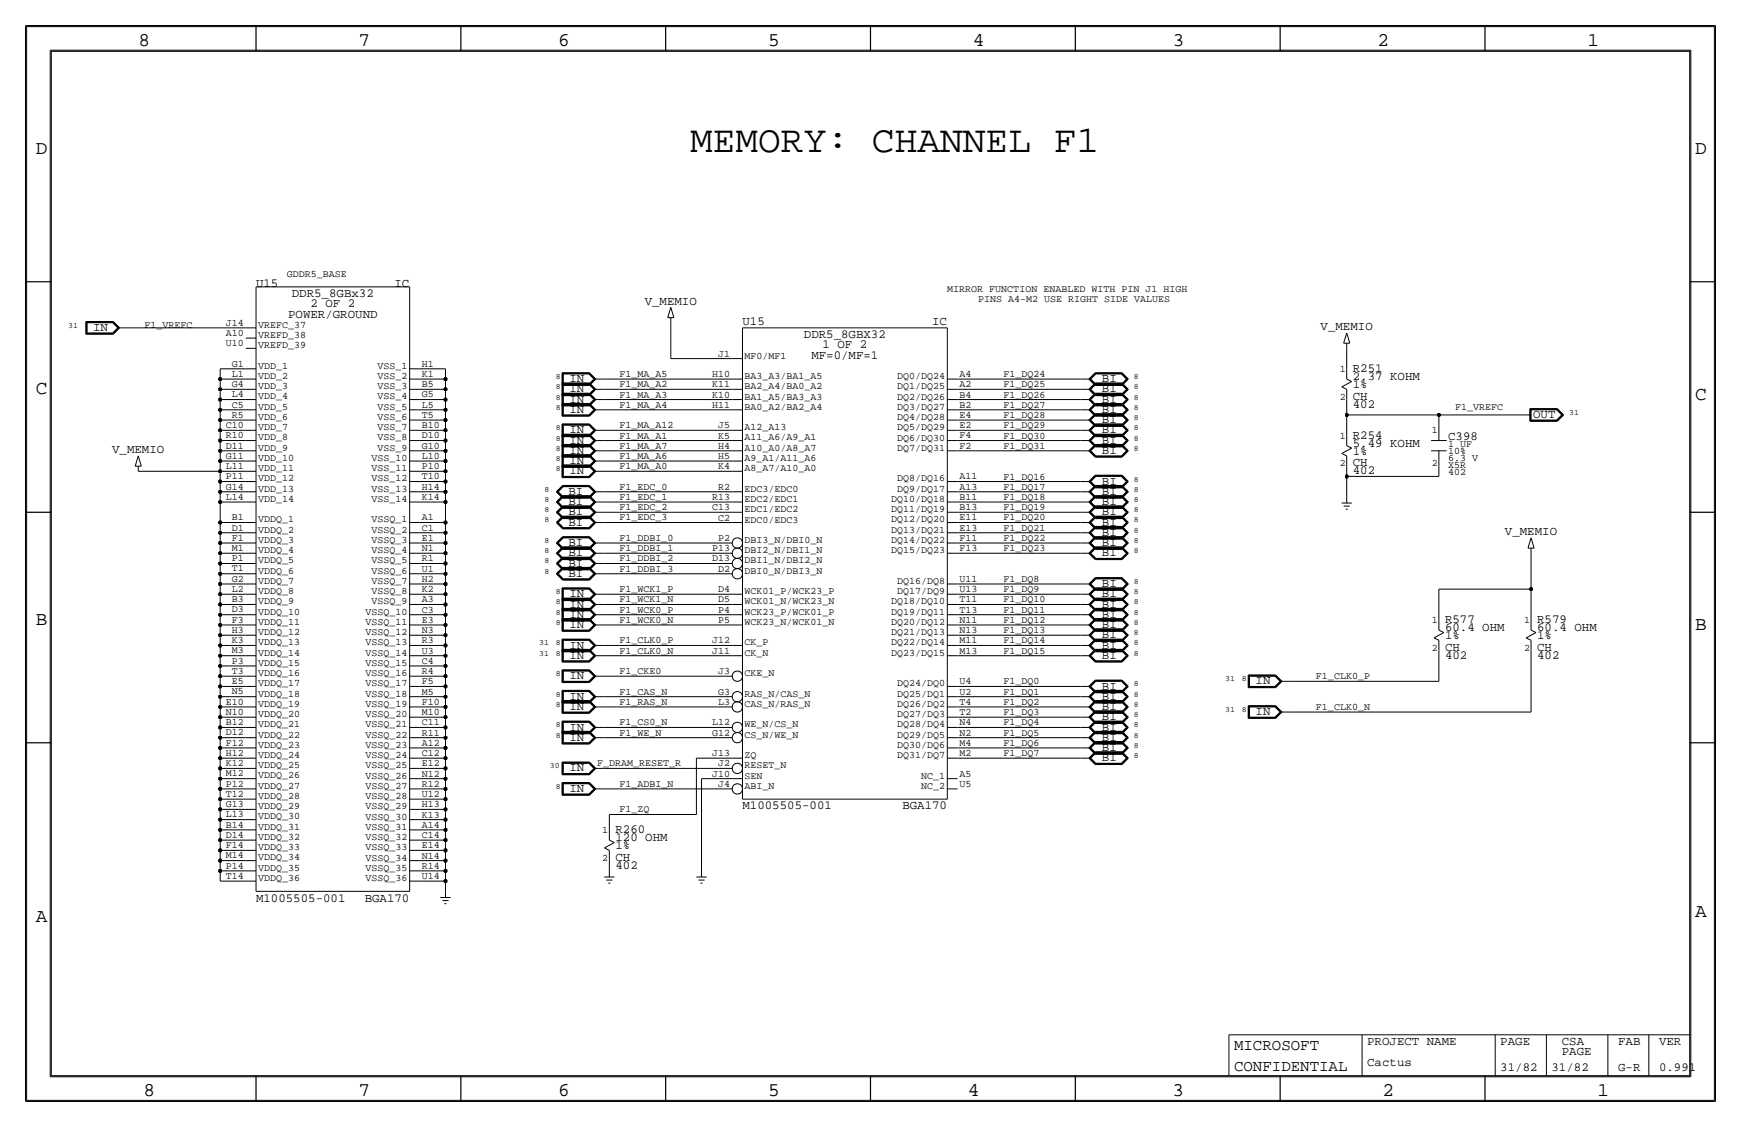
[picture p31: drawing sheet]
<svg xmlns="http://www.w3.org/2000/svg" width="432mm" height="279mm" viewBox="0 0 432 279" stroke-linecap="round" stroke-linejoin="round" font-family="sans-serif">
<defs><g id="words">
<text font-size="9.4" x="171.1" y="37.6">MEMORY: CHANNEL F1</text>
<g font-size="4.8">
<text x="34.3" y="11.4">8</text>
<text x="88.9" y="11.4">7</text>
<text x="138.5" y="11.4">6</text>
<text x="190.5" y="11.4">5</text>
<text x="241.3" y="11.4">4</text>
<text x="290.8" y="11.4">3</text>
<text x="341.6" y="11.4">2</text>
<text x="393.7" y="11.4">1</text>
<text x="8.9" y="38.1">D</text>
<text x="420.4" y="38.1">D</text>
<text x="8.9" y="97.8">C</text>
<text x="420.4" y="99.1">C</text>
<text x="8.9" y="154.9">B</text>
<text x="420.4" y="156.2">B</text>
<text x="420.4" y="227.3">A</text>
<text x="8.9" y="228.6">A</text>
<text x="35.6" y="271.8">8</text>
<text x="88.9" y="271.8">7</text>
<text x="138.4" y="271.8">6</text>
<text x="190.5" y="271.8">5</text>
<text x="240" y="271.8">4</text>
<text x="290.8" y="271.8">3</text>
<text x="342.9" y="271.8">2</text>
<text x="396.2" y="271.8">1</text>
</g>
<g font-size="3.9">
<text x="306.1" y="260.4">MICROSOFT</text>
<text x="306.1" y="265.4">CONFIDENTIAL</text>
</g>
<g font-size="3.1">
<text x="63.5" y="71.1">U15</text>
<text x="97.8" y="71.1">IC</text>
<text x="72.4" y="73.7">DDR5_8GBx32</text>
<text x="77" y="76.2">2 OF 2</text>
<text x="159.9" y="75.5">V_MEMIO</text>
<text x="23.1" y="82">IN</text>
<text x="71.5" y="78.7">POWER/GROUND</text>
<text x="184.2" y="80.5">U15</text>
<text x="199.4" y="83.8">DDR5_8GBX32</text>
<text x="231.2" y="80.5">IC</text>
<text x="327.5" y="81.9">V_MEMIO</text>
<text x="201.2" y="88.9">MF=0/MF=1</text>
<text x="204" y="86.4">1 OF 2</text>
<text x="141.2" y="94.7">IN</text>
<text x="273.3" y="94.7">BI</text>
<text x="335.5" y="94.2">2.37 KOHM</text>
<text x="335.5" y="92.2">R251</text>
<text x="141.2" y="99.8">IN</text>
<text x="141.2" y="97.3">IN</text>
<text x="273.3" y="97.3">BI</text>
<text x="273.3" y="99.8">BI</text>
<text x="335.5" y="99.1">CH</text>
<text x="335.5" y="96.3">1%</text>
<text x="335.5" y="101.1">402</text>
<text x="141.2" y="102.4">IN</text>
<text x="141.2" y="107.4">IN</text>
<text x="273.3" y="102.4">BI</text>
<text x="273.3" y="104.9">BI</text>
<text x="273.3" y="107.4">BI</text>
<text x="380.2" y="103.6">OUT</text>
<text x="27.8" y="112.4">V_MEMIO</text>
<text x="141.2" y="112.5">IN</text>
<text x="141.2" y="110">IN</text>
<text x="273.3" y="110">BI</text>
<text x="273.3" y="112.5">BI</text>
<text x="335.5" y="110.8">5.49 KOHM</text>
<text x="335.5" y="112.8">1%</text>
<text x="335.5" y="108.7">R254</text>
<text x="359.2" y="109">C398</text>
<text x="141.2" y="115.1">IN</text>
<text x="141.2" y="117.6">IN</text>
<text x="335.5" y="115.6">CH</text>
<text x="335.5" y="117.6">402</text>
<text x="141" y="122.7">BI</text>
<text x="141" y="125.2">BI</text>
<text x="273.3" y="120.1">BI</text>
<text x="273.3" y="122.7">BI</text>
<text x="273.3" y="125.2">BI</text>
<text x="141" y="127.8">BI</text>
<text x="141" y="130.3">BI</text>
<text x="273.3" y="127.8">BI</text>
<text x="273.3" y="130.3">BI</text>
<text x="141" y="135.4">BI</text>
<text x="141" y="137.9">BI</text>
<text x="273.3" y="132.8">BI</text>
<text x="273.3" y="135.4">BI</text>
<text x="273.3" y="137.9">BI</text>
<text x="373.3" y="132.7">V_MEMIO</text>
<text x="141" y="140.5">BI</text>
<text x="141" y="143">BI</text>
<text x="141.2" y="148.1">IN</text>
<text x="273.3" y="145.5">BI</text>
<text x="273.3" y="148.1">BI</text>
<text x="141.2" y="153.2">IN</text>
<text x="141.2" y="150.6">IN</text>
<text x="141.2" y="155.7">IN</text>
<text x="273.3" y="150.6">BI</text>
<text x="273.3" y="153.2">BI</text>
<text x="273.3" y="155.7">BI</text>
<text x="358.4" y="154.4">R577</text>
<text x="381.3" y="154.4">R579</text>
<text x="141.2" y="160.8">IN</text>
<text x="273.3" y="158.2">BI</text>
<text x="273.3" y="160.8">BI</text>
<text x="358.4" y="161.3">CH</text>
<text x="358.4" y="158.5">1%</text>
<text x="358.4" y="156.5">60.4 OHM</text>
<text x="381.3" y="161.3">CH</text>
<text x="381.3" y="158.5">1%</text>
<text x="381.3" y="156.5">60.4 OHM</text>
<text x="141.2" y="163.3">IN</text>
<text x="273.3" y="163.3">BI</text>
<text x="358.4" y="163.3">402</text>
<text x="381.3" y="163.3">402</text>
<text x="141.2" y="173.5">IN</text>
<text x="141.2" y="168.4">IN</text>
<text x="273.3" y="170.9">BI</text>
<text x="273.3" y="173.5">BI</text>
<text x="311.4" y="169.7">IN</text>
<text x="141.2" y="176">IN</text>
<text x="273.3" y="176">BI</text>
<text x="273.3" y="178.6">BI</text>
<text x="311.4" y="177.3">IN</text>
<text x="141.2" y="183.6">IN</text>
<text x="141.2" y="181.1">IN</text>
<text x="273.3" y="181.1">BI</text>
<text x="273.3" y="183.6">BI</text>
<text x="141.2" y="191.3">IN</text>
<text x="273.3" y="186.2">BI</text>
<text x="273.3" y="188.7">BI</text>
<text x="141.2" y="196.3">IN</text>
<text x="184.1" y="200.7">M1005505-001</text>
<text x="223.8" y="200.7">BGA170</text>
<text x="152.7" y="208.5">120 OHM</text>
<text x="152.7" y="206.5">R260</text>
<text x="152.7" y="215.4">402</text>
<text x="152.7" y="213.4">CH</text>
<text x="152.7" y="210.6">1%</text>
<text x="63.5" y="223.5">M1005505-001</text>
<text x="90.4" y="223.5">BGA170</text>
<text x="339.1" y="259.1">PROJECT NAME</text>
<text x="372.1" y="259.1">PAGE</text>
<text x="387.4" y="259.1">CSA</text>
<text x="387.4" y="261.6">PAGE</text>
<text x="401.3" y="259.1">FAB</text>
<text x="411.5" y="259.1">VER</text>
<text x="339.1" y="264.2">Cactus</text>
<text x="372.1" y="265.4">31/82</text>
<text x="384.8" y="265.4">31/82</text>
<text x="401.3" y="265.4">G-R</text>
<text x="411.5" y="265.4">0.991</text>
</g>
<g font-size="2.5">
<text x="71.1" y="68.6">GDDR5_BASE</text>
<text x="234.9" y="72.4">MIRROR FUNCTION ENABLED WITH PIN J1 HIGH</text>
<text x="242.6" y="74.9">PINS A4-M2 USE RIGHT SIDE VALUES</text>
<text x="35.8" y="81.2">F1_VREFC</text>
<text x="56" y="83.3">A10</text>
<text x="56" y="80.7">J14</text>
<text x="64" y="83.8">VREFD_38</text>
<text x="64" y="81.2">VREFC_37</text>
<text x="56" y="85.8">U10</text>
<text x="64" y="86.3">VREFD_39</text>
<text x="178.1" y="88.4">J1</text>
<text x="184.7" y="88.9">MF0/MF1</text>
<text x="57.5" y="96">G4</text>
<text x="57.5" y="93.4">L1</text>
<text x="57.5" y="90.9">G1</text>
<text x="64" y="93.9">VDD_2</text>
<text x="64" y="91.4">VDD_1</text>
<text x="93.6" y="93.9">VSS_2</text>
<text x="93.6" y="91.4">VSS_1</text>
<text x="104.6" y="96">B5</text>
<text x="104.6" y="93.4">K1</text>
<text x="104.6" y="90.9">H1</text>
<text x="153.7" y="93.5">F1_MA_A5</text>
<text x="176.6" y="93.5">H10</text>
<text x="184.7" y="94">BA3_A3/BA1_A5</text>
<text x="222.5" y="94">DQ0/DQ24</text>
<text x="238" y="93.5">A4</text>
<text x="248.9" y="93.5">F1_DQ24</text>
<text x="332.3" y="92.2">1</text>
<text x="57.5" y="101">C5</text>
<text x="57.5" y="98.5">L4</text>
<text x="64" y="101.5">VDD_5</text>
<text x="64" y="99">VDD_4</text>
<text x="64" y="96.5">VDD_3</text>
<text x="93.6" y="101.6">VSS_5</text>
<text x="93.6" y="99">VSS_4</text>
<text x="93.6" y="96.5">VSS_3</text>
<text x="104.6" y="101.1">L5</text>
<text x="104.6" y="98.5">G5</text>
<text x="153.7" y="96">F1_MA_A2</text>
<text x="153.7" y="98.6">F1_MA_A3</text>
<text x="153.7" y="101.1">F1_MA_A4</text>
<text x="176.6" y="96">K11</text>
<text x="176.6" y="98.5">K10</text>
<text x="176.6" y="101.1">H11</text>
<text x="184.7" y="96.5">BA2_A4/BA0_A2</text>
<text x="184.7" y="99">BA1_A5/BA3_A3</text>
<text x="184.7" y="101.6">BA0_A2/BA2_A4</text>
<text x="222.5" y="101.6">DQ3/DQ27</text>
<text x="222.5" y="99">DQ2/DQ26</text>
<text x="222.5" y="96.5">DQ1/DQ25</text>
<text x="238" y="101.1">B2</text>
<text x="238" y="98.5">B4</text>
<text x="238" y="96">A2</text>
<text x="248.9" y="98.6">F1_DQ26</text>
<text x="248.9" y="101.1">F1_DQ27</text>
<text x="248.9" y="96">F1_DQ25</text>
<text x="332.3" y="99.1">2</text>
<text x="360.9" y="101.6">F1_VREFC</text>
<text x="56" y="106.1">C10</text>
<text x="57.5" y="103.6">R5</text>
<text x="64" y="106.6">VDD_7</text>
<text x="64" y="104.1">VDD_6</text>
<text x="93.6" y="106.7">VSS_7</text>
<text x="93.6" y="104.1">VSS_6</text>
<text x="104.6" y="106.1">B10</text>
<text x="104.6" y="103.6">T5</text>
<text x="153.7" y="106.2">F1_MA_A12</text>
<text x="178.1" y="106.2">J5</text>
<text x="184.7" y="106.7">A12_A13</text>
<text x="222.5" y="106.7">DQ5/DQ29</text>
<text x="222.5" y="104.1">DQ4/DQ28</text>
<text x="238" y="106.2">E2</text>
<text x="238" y="103.6">E4</text>
<text x="248.9" y="103.6">F1_DQ28</text>
<text x="248.9" y="106.2">F1_DQ29</text>
<text x="355.1" y="107.4">1</text>
<text x="56" y="113.7">G11</text>
<text x="56" y="111.2">D11</text>
<text x="56" y="108.7">R10</text>
<text x="64" y="111.7">VDD_9</text>
<text x="64" y="109.2">VDD_8</text>
<text x="93.6" y="111.7">VSS_9</text>
<text x="93.6" y="109.2">VSS_8</text>
<text x="104.6" y="113.8">L10</text>
<text x="104.6" y="111.2">G10</text>
<text x="104.6" y="108.7">D10</text>
<text x="153.7" y="111.3">F1_MA_A7</text>
<text x="153.7" y="108.7">F1_MA_A1</text>
<text x="153.7" y="113.8">F1_MA_A6</text>
<text x="178.1" y="108.7">K5</text>
<text x="178.1" y="111.3">H4</text>
<text x="178.1" y="113.8">H5</text>
<text x="184.7" y="109.2">A11_A6/A9_A1</text>
<text x="184.7" y="111.7">A10_A0/A8_A7</text>
<text x="222.5" y="111.7">DQ7/DQ31</text>
<text x="222.5" y="109.2">DQ6/DQ30</text>
<text x="238" y="111.2">F2</text>
<text x="238" y="108.7">F4</text>
<text x="248.9" y="111.3">F1_DQ31</text>
<text x="248.9" y="108.7">F1_DQ30</text>
<text x="332.3" y="108.7">1</text>
<text x="359.2" y="112.5">10%</text>
<text x="359.2" y="110.7">1 UF</text>
<text x="56" y="118.8">P11</text>
<text x="56" y="116.3">L11</text>
<text x="64" y="119.3">VDD_12</text>
<text x="64" y="116.8">VDD_11</text>
<text x="64" y="114.2">VDD_10</text>
<text x="92.2" y="119.4">VSS_12</text>
<text x="92.2" y="116.8">VSS_11</text>
<text x="92.2" y="114.3">VSS_10</text>
<text x="104.6" y="118.8">T10</text>
<text x="104.6" y="116.3">P10</text>
<text x="153.7" y="116.3">F1_MA_A0</text>
<text x="178.1" y="116.3">K4</text>
<text x="184.7" y="114.3">A9_A1/A11_A6</text>
<text x="184.7" y="116.8">A8_A7/A10_A0</text>
<text x="222.5" y="119.4">DQ8/DQ16</text>
<text x="238" y="118.9">A11</text>
<text x="248.9" y="118.9">F1_DQ16</text>
<text x="332.3" y="115.6">2</text>
<text x="355.1" y="115.6">2</text>
<text x="359.2" y="117.9">402</text>
<text x="359.2" y="116.1">X5R</text>
<text x="359.2" y="114.3">6.3 V</text>
<text x="56" y="123.9">L14</text>
<text x="56" y="121.4">G14</text>
<text x="64" y="124.4">VDD_14</text>
<text x="64" y="121.9">VDD_13</text>
<text x="92.2" y="124.4">VSS_14</text>
<text x="92.2" y="121.9">VSS_13</text>
<text x="104.6" y="123.9">K14</text>
<text x="104.6" y="121.4">H14</text>
<text x="153.7" y="124">F1_EDC_1</text>
<text x="153.7" y="121.4">F1_EDC_0</text>
<text x="176.6" y="124">R13</text>
<text x="178.1" y="121.4">R2</text>
<text x="184.7" y="121.9">EDC3/EDC0</text>
<text x="184.7" y="124.5">EDC2/EDC1</text>
<text x="221" y="124.4">DQ10/DQ18</text>
<text x="222.5" y="121.9">DQ9/DQ17</text>
<text x="238" y="123.9">B11</text>
<text x="238" y="121.4">A13</text>
<text x="248.9" y="124">F1_DQ18</text>
<text x="248.9" y="121.4">F1_DQ17</text>
<text x="57.5" y="131.5">D1</text>
<text x="57.5" y="129">B1</text>
<text x="64" y="129.5">VDDQ_1</text>
<text x="92.2" y="129.5">VSSQ_1</text>
<text x="104.6" y="131.6">C1</text>
<text x="104.6" y="129">A1</text>
<text x="153.7" y="126.5">F1_EDC_2</text>
<text x="153.7" y="129">F1_EDC_3</text>
<text x="176.6" y="126.5">C13</text>
<text x="178.1" y="129">C2</text>
<text x="184.7" y="127">EDC1/EDC2</text>
<text x="184.7" y="129.5">EDC0/EDC3</text>
<text x="221" y="129.5">DQ12/DQ20</text>
<text x="221" y="127">DQ11/DQ19</text>
<text x="238" y="131.6">E13</text>
<text x="238" y="129">E11</text>
<text x="238" y="126.5">B13</text>
<text x="248.9" y="129">F1_DQ20</text>
<text x="248.9" y="131.6">F1_DQ21</text>
<text x="248.9" y="126.5">F1_DQ19</text>
<text x="57.5" y="136.6">M1</text>
<text x="57.5" y="134.1">F1</text>
<text x="64" y="137.1">VDDQ_4</text>
<text x="64" y="134.6">VDDQ_3</text>
<text x="64" y="132">VDDQ_2</text>
<text x="92.2" y="137.1">VSSQ_4</text>
<text x="92.2" y="134.6">VSSQ_3</text>
<text x="92.2" y="132.1">VSSQ_2</text>
<text x="104.6" y="136.6">N1</text>
<text x="104.6" y="134.1">E1</text>
<text x="153.7" y="134.1">F1_DDBI_0</text>
<text x="153.7" y="136.7">F1_DDBI_1</text>
<text x="176.6" y="136.6">P13</text>
<text x="178.1" y="134.1">P2</text>
<text x="184.7" y="134.6">DBI3_N/DBI0_N</text>
<text x="184.7" y="137.1">DBI2_N/DBI1_N</text>
<text x="221" y="137.2">DQ15/DQ23</text>
<text x="221" y="134.6">DQ14/DQ22</text>
<text x="221" y="132.1">DQ13/DQ21</text>
<text x="238" y="136.7">F13</text>
<text x="238" y="134.1">F11</text>
<text x="248.9" y="134.1">F1_DQ22</text>
<text x="248.9" y="136.7">F1_DQ23</text>
<text x="57.5" y="141.7">T1</text>
<text x="57.5" y="139.1">P1</text>
<text x="64" y="142.2">VDDQ_6</text>
<text x="64" y="139.6">VDDQ_5</text>
<text x="92.2" y="142.2">VSSQ_6</text>
<text x="92.2" y="139.7">VSSQ_5</text>
<text x="104.6" y="141.7">U1</text>
<text x="104.6" y="139.2">R1</text>
<text x="153.7" y="139.2">F1_DDBI_2</text>
<text x="153.7" y="141.7">F1_DDBI_3</text>
<text x="176.6" y="139.2">D13</text>
<text x="178.1" y="141.7">D2</text>
<text x="184.7" y="139.7">DBI1_N/DBI2_N</text>
<text x="184.7" y="142.2">DBI0_N/DBI3_N</text>
<text x="57.5" y="149.3">B3</text>
<text x="57.5" y="146.8">L2</text>
<text x="57.5" y="144.2">G2</text>
<text x="64" y="149.8">VDDQ_9</text>
<text x="64" y="147.3">VDDQ_8</text>
<text x="64" y="144.7">VDDQ_7</text>
<text x="92.2" y="149.8">VSSQ_9</text>
<text x="92.2" y="147.3">VSSQ_8</text>
<text x="92.2" y="144.8">VSSQ_7</text>
<text x="104.6" y="149.3">A3</text>
<text x="104.6" y="146.8">K2</text>
<text x="104.6" y="144.3">H2</text>
<text x="153.7" y="146.8">F1_WCK1_P</text>
<text x="153.7" y="149.4">F1_WCK1_N</text>
<text x="178.1" y="146.8">D4</text>
<text x="178.1" y="149.4">D5</text>
<text x="184.7" y="149.9">WCK01_N/WCK23_N</text>
<text x="184.7" y="147.3">WCK01_P/WCK23_P</text>
<text x="221" y="149.9">DQ18/DQ10</text>
<text x="222.5" y="147.3">DQ17/DQ9</text>
<text x="222.5" y="144.8">DQ16/DQ8</text>
<text x="238" y="149.4">T11</text>
<text x="238" y="146.8">U13</text>
<text x="238" y="144.3">U11</text>
<text x="248.9" y="144.3">F1_DQ8</text>
<text x="248.9" y="149.4">F1_DQ10</text>
<text x="248.9" y="146.8">F1_DQ9</text>
<text x="57.5" y="154.4">F3</text>
<text x="57.5" y="151.8">D3</text>
<text x="64" y="154.9">VDDQ_11</text>
<text x="64" y="152.4">VDDQ_10</text>
<text x="90.7" y="154.9">VSSQ_11</text>
<text x="90.7" y="152.4">VSSQ_10</text>
<text x="104.6" y="154.4">E3</text>
<text x="104.6" y="151.9">C3</text>
<text x="153.7" y="154.4">F1_WCK0_N</text>
<text x="153.7" y="151.9">F1_WCK0_P</text>
<text x="178.1" y="151.9">P4</text>
<text x="178.1" y="154.4">P5</text>
<text x="184.7" y="154.9">WCK23_N/WCK01_N</text>
<text x="184.7" y="152.4">WCK23_P/WCK01_P</text>
<text x="221" y="154.9">DQ20/DQ12</text>
<text x="221" y="152.4">DQ19/DQ11</text>
<text x="238" y="154.4">N11</text>
<text x="238" y="151.9">T13</text>
<text x="248.9" y="151.9">F1_DQ11</text>
<text x="248.9" y="154.4">F1_DQ12</text>
<text x="355.1" y="154.4">1</text>
<text x="378" y="154.4">1</text>
<text x="57.5" y="159.5">K3</text>
<text x="57.5" y="156.9">H3</text>
<text x="64" y="160">VDDQ_13</text>
<text x="64" y="157.4">VDDQ_12</text>
<text x="90.7" y="160">VSSQ_13</text>
<text x="90.7" y="157.5">VSSQ_12</text>
<text x="104.6" y="159.5">R3</text>
<text x="104.6" y="157">N3</text>
<text x="153.7" y="159.5">F1_CLK0_P</text>
<text x="176.6" y="159.5">J12</text>
<text x="184.7" y="160">CK_P</text>
<text x="221" y="160">DQ22/DQ14</text>
<text x="221" y="157.5">DQ21/DQ13</text>
<text x="238" y="159.5">M11</text>
<text x="238" y="157">N13</text>
<text x="248.9" y="159.5">F1_DQ14</text>
<text x="248.9" y="157">F1_DQ13</text>
<text x="355.1" y="161.3">2</text>
<text x="378" y="161.3">2</text>
<text x="57.5" y="167.1">T3</text>
<text x="57.5" y="164.5">P3</text>
<text x="57.5" y="162">M3</text>
<text x="64" y="167.6">VDDQ_16</text>
<text x="64" y="165.1">VDDQ_15</text>
<text x="64" y="162.5">VDDQ_14</text>
<text x="90.7" y="167.6">VSSQ_16</text>
<text x="90.7" y="165.1">VSSQ_15</text>
<text x="90.7" y="162.5">VSSQ_14</text>
<text x="104.6" y="167.1">R4</text>
<text x="104.6" y="164.6">C4</text>
<text x="104.6" y="162">U3</text>
<text x="153.7" y="167.1">F1_CKE0</text>
<text x="153.7" y="162.1">F1_CLK0_N</text>
<text x="176.6" y="162">J11</text>
<text x="178.1" y="167.1">J3</text>
<text x="184.7" y="167.6">CKE_N</text>
<text x="184.7" y="162.5">CK_N</text>
<text x="221" y="162.6">DQ23/DQ15</text>
<text x="238" y="162.1">M13</text>
<text x="248.9" y="162.1">F1_DQ15</text>
<text x="57.5" y="172.2">N5</text>
<text x="57.5" y="169.6">E5</text>
<text x="64" y="172.7">VDDQ_18</text>
<text x="64" y="170.1">VDDQ_17</text>
<text x="90.7" y="172.7">VSSQ_18</text>
<text x="90.7" y="170.2">VSSQ_17</text>
<text x="104.6" y="172.2">M5</text>
<text x="104.6" y="169.7">F5</text>
<text x="153.7" y="172.2">F1_CAS_N</text>
<text x="178.1" y="172.2">G3</text>
<text x="184.7" y="172.7">RAS_N/CAS_N</text>
<text x="222.5" y="172.7">DQ25/DQ1</text>
<text x="222.5" y="170.2">DQ24/DQ0</text>
<text x="238" y="172.2">U2</text>
<text x="238" y="169.7">U4</text>
<text x="248.9" y="169.7">F1_DQ0</text>
<text x="248.9" y="172.2">F1_DQ1</text>
<text x="326.4" y="168.4">F1_CLK0_P</text>
<text x="56" y="179.8">B12</text>
<text x="56" y="177.3">N10</text>
<text x="56" y="174.7">E10</text>
<text x="64" y="177.8">VDDQ_20</text>
<text x="64" y="175.2">VDDQ_19</text>
<text x="90.7" y="177.8">VSSQ_20</text>
<text x="90.7" y="175.2">VSSQ_19</text>
<text x="104.6" y="179.8">C11</text>
<text x="104.6" y="177.3">M10</text>
<text x="104.6" y="174.7">F10</text>
<text x="153.7" y="179.8">F1_CS0_N</text>
<text x="153.7" y="174.8">F1_RAS_N</text>
<text x="176.6" y="179.8">L12</text>
<text x="178.1" y="174.7">L3</text>
<text x="184.7" y="175.2">CAS_N/RAS_N</text>
<text x="222.5" y="177.8">DQ27/DQ3</text>
<text x="222.5" y="175.3">DQ26/DQ2</text>
<text x="238" y="179.8">N4</text>
<text x="238" y="177.3">T2</text>
<text x="238" y="174.8">T4</text>
<text x="248.9" y="177.3">F1_DQ3</text>
<text x="248.9" y="179.8">F1_DQ4</text>
<text x="248.9" y="174.8">F1_DQ2</text>
<text x="326.4" y="176">F1_CLK0_N</text>
<text x="56" y="184.9">F12</text>
<text x="56" y="182.3">D12</text>
<text x="64" y="185.4">VDDQ_23</text>
<text x="64" y="182.8">VDDQ_22</text>
<text x="64" y="180.3">VDDQ_21</text>
<text x="90.7" y="185.4">VSSQ_23</text>
<text x="90.7" y="182.9">VSSQ_22</text>
<text x="90.7" y="180.3">VSSQ_21</text>
<text x="104.6" y="184.9">A12</text>
<text x="104.6" y="182.4">R11</text>
<text x="153.7" y="182.4">F1_WE_N</text>
<text x="176.6" y="182.4">G12</text>
<text x="184.7" y="180.3">WE_N/CS_N</text>
<text x="184.7" y="182.9">CS_N/WE_N</text>
<text x="222.5" y="185.4">DQ30/DQ6</text>
<text x="222.5" y="182.9">DQ29/DQ5</text>
<text x="222.5" y="180.3">DQ28/DQ4</text>
<text x="238" y="184.9">M4</text>
<text x="238" y="182.4">N2</text>
<text x="248.9" y="182.4">F1_DQ5</text>
<text x="248.9" y="184.9">F1_DQ6</text>
<text x="56" y="190">K12</text>
<text x="56" y="187.4">H12</text>
<text x="64" y="190.5">VDDQ_25</text>
<text x="64" y="187.9">VDDQ_24</text>
<text x="90.7" y="190.5">VSSQ_25</text>
<text x="90.7" y="188">VSSQ_24</text>
<text x="104.6" y="190">E12</text>
<text x="104.6" y="187.4">C12</text>
<text x="148.1" y="190">F_DRAM_RESET_R</text>
<text x="176.6" y="187.5">J13</text>
<text x="178.1" y="190">J2</text>
<text x="184.7" y="188">ZQ</text>
<text x="184.7" y="190.5">RESET_N</text>
<text x="222.5" y="188">DQ31/DQ7</text>
<text x="238" y="187.5">M2</text>
<text x="248.9" y="187.5">F1_DQ7</text>
<text x="56" y="197.6">T12</text>
<text x="56" y="195">P12</text>
<text x="56" y="192.5">M12</text>
<text x="64" y="195.5">VDDQ_27</text>
<text x="64" y="193">VDDQ_26</text>
<text x="90.7" y="195.6">VSSQ_27</text>
<text x="90.7" y="193">VSSQ_26</text>
<text x="104.6" y="197.6">U12</text>
<text x="104.6" y="195.1">R12</text>
<text x="104.6" y="192.5">N12</text>
<text x="153.7" y="195.1">F1_ADBI_N</text>
<text x="176.6" y="192.5">J10</text>
<text x="178.1" y="195.1">J4</text>
<text x="184.7" y="193">SEN</text>
<text x="184.7" y="195.6">ABI_N</text>
<text x="228.5" y="195.6">NC_2</text>
<text x="228.5" y="193">NC_1</text>
<text x="238" y="195.1">U5</text>
<text x="238" y="192.5">A5</text>
<text x="56" y="202.7">L13</text>
<text x="56" y="200.1">G13</text>
<text x="64" y="203.2">VDDQ_30</text>
<text x="64" y="200.6">VDDQ_29</text>
<text x="64" y="198.1">VDDQ_28</text>
<text x="90.7" y="203.2">VSSQ_30</text>
<text x="90.7" y="200.7">VSSQ_29</text>
<text x="90.7" y="198.1">VSSQ_28</text>
<text x="104.6" y="202.7">K13</text>
<text x="104.6" y="200.1">H13</text>
<text x="153.7" y="201.4">F1_ZQ</text>
<text x="56" y="207.7">D14</text>
<text x="56" y="205.2">B14</text>
<text x="64" y="208.2">VDDQ_32</text>
<text x="64" y="205.7">VDDQ_31</text>
<text x="90.7" y="208.3">VSSQ_32</text>
<text x="90.7" y="205.7">VSSQ_31</text>
<text x="104.6" y="207.8">C14</text>
<text x="104.6" y="205.2">A14</text>
<text x="149.4" y="206.5">1</text>
<text x="56" y="215.4">P14</text>
<text x="56" y="212.8">M14</text>
<text x="56" y="210.3">F14</text>
<text x="64" y="215.9">VDDQ_35</text>
<text x="64" y="213.3">VDDQ_34</text>
<text x="64" y="210.8">VDDQ_33</text>
<text x="90.7" y="215.9">VSSQ_35</text>
<text x="90.7" y="213.4">VSSQ_34</text>
<text x="90.7" y="210.8">VSSQ_33</text>
<text x="104.6" y="215.4">R14</text>
<text x="104.6" y="212.9">N14</text>
<text x="104.6" y="210.3">E14</text>
<text x="149.4" y="213.4">2</text>
<text x="56" y="217.9">T14</text>
<text x="64" y="218.4">VDDQ_36</text>
<text x="90.7" y="218.4">VSSQ_36</text>
<text x="104.6" y="217.9">U14</text>
</g>
<g font-size="2">
<text x="16.9" y="81.3">31</text>
<text x="137.8" y="94">8</text>
<text x="281.2" y="94">8</text>
<text x="137.8" y="101.6">8</text>
<text x="137.8" y="99">8</text>
<text x="137.8" y="96.5">8</text>
<text x="281.2" y="96.5">8</text>
<text x="281.2" y="99.1">8</text>
<text x="281.2" y="101.6">8</text>
<text x="137.8" y="106.7">8</text>
<text x="281.2" y="104.1">8</text>
<text x="281.2" y="106.7">8</text>
<text x="389.2" y="102.9">31</text>
<text x="137.8" y="111.7">8</text>
<text x="137.8" y="109.2">8</text>
<text x="281.2" y="109.2">8</text>
<text x="281.2" y="111.8">8</text>
<text x="137.8" y="114.3">8</text>
<text x="137.8" y="116.8">8</text>
<text x="281.2" y="119.4">8</text>
<text x="135" y="121.9">8</text>
<text x="135" y="124.5">8</text>
<text x="281.2" y="121.9">8</text>
<text x="281.2" y="124.5">8</text>
<text x="135" y="127">8</text>
<text x="135" y="129.5">8</text>
<text x="281.2" y="127">8</text>
<text x="281.2" y="129.5">8</text>
<text x="135" y="134.6">8</text>
<text x="135" y="137.2">8</text>
<text x="281.2" y="132.1">8</text>
<text x="281.2" y="134.6">8</text>
<text x="281.2" y="137.2">8</text>
<text x="135" y="139.7">8</text>
<text x="135" y="142.2">8</text>
<text x="137.8" y="149.9">8</text>
<text x="137.8" y="147.3">8</text>
<text x="281.2" y="149.9">8</text>
<text x="281.2" y="144.8">8</text>
<text x="281.2" y="147.3">8</text>
<text x="137.8" y="152.4">8</text>
<text x="137.8" y="154.9">8</text>
<text x="281.2" y="152.4">8</text>
<text x="281.2" y="154.9">8</text>
<text x="133.7" y="160">31</text>
<text x="137.8" y="160">8</text>
<text x="281.2" y="157.5">8</text>
<text x="281.2" y="160">8</text>
<text x="133.7" y="162.6">31</text>
<text x="137.8" y="167.6">8</text>
<text x="137.8" y="162.6">8</text>
<text x="281.2" y="162.6">8</text>
<text x="137.8" y="172.7">8</text>
<text x="281.2" y="170.2">8</text>
<text x="281.2" y="172.7">8</text>
<text x="303.9" y="168.9">31</text>
<text x="308" y="168.9">8</text>
<text x="137.8" y="175.3">8</text>
<text x="281.2" y="175.3">8</text>
<text x="281.2" y="177.8">8</text>
<text x="303.9" y="176.5">31</text>
<text x="308" y="176.5">8</text>
<text x="137.8" y="182.9">8</text>
<text x="137.8" y="180.3">8</text>
<text x="281.2" y="180.3">8</text>
<text x="281.2" y="182.9">8</text>
<text x="281.2" y="185.4">8</text>
<text x="136.4" y="190.5">30</text>
<text x="281.2" y="187.9">8</text>
<text x="137.8" y="195.6">8</text>
</g>
</g></defs>
<!-- layer: Nets -->
<g fill="none" stroke="#000" stroke-width=".25">
<path d="M31.7 81.3h29.3zM54.6 99.1v2.5zM54.6 99.1h6.4zM54.6 96.5v2.6zM54.6 94v2.5zM54.6 96.5h6.4zM54.6 94h6.4zM54.6 91.4v2.6zM54.6 91.4h6.4zM104.1 99.1h6.4zM104.1 96.5h6.4zM104.1 94h6.4z"/>
<path d="M104.1 91.4h6.4zM110.5 99.1v2.5zM110.5 96.5v2.6zM110.5 94v2.5zM110.5 91.4v2.6zM149.9 99.1h31.7zM149.9 94h31.7zM149.9 96.5h31.7zM166.4 88.9h15.2zM166.4 80v8.9zM237.5 96.5h30.5zM237.5 94h30.5z"/>
<path d="M237.5 99.1h30.5zM334 99.1v3.8zM334 86.4v5zM34.3 116.8h20.3zM54.6 119.4v2.5zM54.6 119.4h6.4zM54.6 116.8v2.6zM54.6 116.8h6.4zM54.6 114.3v2.5zM54.6 114.3h6.4zM54.6 111.8v2.5zM54.6 111.8h6.4z"/>
<path d="M54.6 109.2v2.6zM54.6 106.7v2.5zM54.6 109.2h6.4zM54.6 106.7h6.4zM54.6 104.1v2.6zM54.6 104.1h6.4zM54.6 101.6v2.5zM54.6 101.6h6.4zM104.1 119.4h6.4zM104.1 116.8h6.4zM104.1 114.3h6.4zM104.1 111.8h6.4z"/>
<path d="M104.1 109.2h6.4zM104.1 106.7h6.4zM104.1 104.1h6.4zM104.1 101.6h6.4zM110.5 119.4v2.5zM110.5 116.8v2.6zM110.5 114.3v2.5zM110.5 111.8v2.5zM110.5 109.2v2.6zM110.5 106.7v2.5zM110.5 104.1v2.6zM110.5 101.6v2.5z"/>
<path d="M149.9 111.8h31.7zM149.9 106.7h31.7zM149.9 114.3h31.7zM149.9 101.6h31.7zM149.9 109.2h31.7zM149.9 116.8h31.7zM237.5 109.2h30.5zM237.5 119.4h30.5zM237.5 106.7h30.5zM237.5 104.1h30.5zM237.5 101.6h30.5zM237.5 111.8h30.5z"/>
<path d="M334 102.9h22.9zM334 102.9v5zM334 118.1h22.9zM334 115.6v2.5zM334 118.1v5.1zM356.9 102.9h20.3zM356.9 102.9v2.5zM356.9 115.6v2.5zM54.6 139.7v2.5zM54.6 139.7h6.4zM54.6 137.2v2.5zM54.6 137.2h6.4z"/>
<path d="M54.6 134.6v2.6zM54.6 132.1v2.5zM54.6 134.6h6.4zM54.6 132.1h6.4zM54.6 129.5v2.6zM54.6 129.5h6.4zM54.6 124.5v5zM54.6 124.5h6.4zM54.6 121.9v2.6zM54.6 121.9h6.4zM104.1 139.7h6.4zM104.1 137.2h6.4z"/>
<path d="M104.1 134.6h6.4zM104.1 132.1h6.4zM104.1 129.5h6.4zM104.1 124.5h6.4zM104.1 121.9h6.4zM110.5 139.7v2.5zM110.5 137.2v2.5zM110.5 134.6v2.6zM110.5 132.1v2.5zM110.5 129.5v2.6zM110.5 124.5v5zM110.5 121.9v2.6z"/>
<path d="M149.9 127h31.7zM149.9 124.5h31.7zM149.9 139.7h31.7zM149.9 134.6h31.7zM149.9 121.9h31.7zM149.9 137.2h31.7zM149.9 129.5h31.7zM237.5 127h30.5zM237.5 121.9h30.5zM237.5 132.1h30.5zM237.5 129.5h30.5zM237.5 124.5h30.5z"/>
<path d="M237.5 137.2h30.5zM237.5 134.6h30.5zM379.7 137.2v8.8zM54.6 157.5v2.5zM54.6 157.5h6.4zM54.6 154.9v2.6zM54.6 154.9h6.4zM54.6 152.4v2.5zM54.6 152.4h6.4zM54.6 149.9v2.5zM54.6 149.9h6.4zM54.6 147.3v2.6z"/>
<path d="M54.6 144.8v2.5zM54.6 147.3h6.4zM54.6 144.8h6.4zM54.6 142.2v2.6zM54.6 142.2h6.4zM104.1 157.5h6.4zM104.1 154.9h6.4zM104.1 152.4h6.4zM104.1 149.9h6.4zM104.1 147.3h6.4zM104.1 144.8h6.4zM104.1 142.2h6.4z"/>
<path d="M110.5 157.5v2.5zM110.5 154.9v2.6zM110.5 152.4v2.5zM110.5 149.9v2.5zM110.5 147.3v2.6zM110.5 144.8v2.5zM110.5 142.2v2.6zM149.9 154.9h31.7zM149.9 147.3h31.7zM149.9 152.4h31.7zM149.9 142.2h31.7zM149.9 149.9h31.7z"/>
<path d="M237.5 157.5h30.5zM237.5 154.9h30.5zM237.5 152.4h30.5zM237.5 147.3h30.5zM237.5 149.9h30.5zM237.5 144.8h30.5zM356.9 146v7.7zM356.9 146h22.8zM379.7 146v7.7zM54.6 177.8v2.5zM54.6 177.8h6.4zM54.6 175.3v2.5z"/>
<path d="M54.6 175.3h6.4zM54.6 172.7v2.6zM54.6 170.2v2.5zM54.6 172.7h6.4zM54.6 170.2h6.4zM54.6 167.6v2.6zM54.6 167.6h6.4zM54.6 165.1v2.5zM54.6 165.1h6.4zM54.6 162.6v2.5zM54.6 162.6h6.4zM54.6 160v2.6z"/>
<path d="M54.6 160h6.4zM104.1 177.8h6.4zM104.1 175.3h6.4zM104.1 172.7h6.4zM104.1 170.2h6.4zM104.1 167.6h6.4zM104.1 165.1h6.4zM104.1 162.6h6.4zM104.1 160h6.4zM110.5 177.8v2.5zM110.5 175.3v2.5zM110.5 172.7v2.6z"/>
<path d="M110.5 170.2v2.5zM110.5 167.6v2.6zM110.5 165.1v2.5zM110.5 162.6v2.5zM110.5 160v2.6zM149.9 160h31.7zM149.9 167.6h31.7zM149.9 175.3h31.7zM149.9 162.6h31.7zM149.9 172.7h31.7zM237.5 175.3h30.5zM237.5 177.8h30.5z"/>
<path d="M237.5 172.7h30.5zM237.5 170.2h30.5zM237.5 162.6h30.5zM237.5 160h30.5zM320 176.5h59.7zM320 168.9h36.9zM356.9 161.3v7.6zM379.7 161.3v15.2zM54.6 198.1v2.6zM54.6 198.1h6.4zM54.6 195.6v2.5zM54.6 195.6h6.4z"/>
<path d="M54.6 193v2.6zM54.6 193h6.4zM54.6 190.5v2.5zM54.6 190.5h6.4zM54.6 188v2.5zM54.6 188h6.4zM54.6 185.4v2.6zM54.6 182.9v2.5zM54.6 185.4h6.4zM54.6 182.9h6.4zM54.6 180.3v2.6zM54.6 180.3h6.4z"/>
<path d="M104.1 198.1h6.4zM104.1 195.6h6.4zM104.1 193h6.4zM104.1 190.5h6.4zM104.1 188h6.4zM104.1 185.4h6.4zM104.1 182.9h6.4zM104.1 180.3h6.4zM110.5 198.1v2.6zM110.5 195.6v2.5zM110.5 193v2.6zM110.5 190.5v2.5z"/>
<path d="M110.5 188v2.5zM110.5 185.4v2.6zM110.5 182.9v2.5zM110.5 180.3v2.6zM149.9 190.5h31.7zM149.9 182.9h31.7zM149.9 180.3h31.7zM149.9 195.6h31.7zM172.7 188h8.9zM172.7 188v13.9zM174 193v22.9zM174 193h7.6z"/>
<path d="M237.5 185.4h30.5zM237.5 188h30.5zM237.5 182.9h30.5zM237.5 180.3h30.5zM54.6 218.4h6.4zM54.6 215.9v2.5zM54.6 215.9h6.4zM54.6 213.4v2.5zM54.6 210.8v2.6zM54.6 213.4h6.4zM54.6 210.8h6.4zM54.6 208.3v2.5z"/>
<path d="M54.6 208.3h6.4zM54.6 205.7v2.6zM54.6 205.7h6.4zM54.6 203.2v2.5zM54.6 203.2h6.4zM54.6 200.7v2.5zM54.6 200.7h6.4zM104.1 218.4h6.4zM104.1 215.9h6.4zM104.1 213.4h6.4zM104.1 210.8h6.4zM104.1 208.3h6.4z"/>
<path d="M104.1 205.7h6.4zM104.1 203.2h6.4zM104.1 200.7h6.4zM110.5 215.9v2.5zM110.5 218.4v2.6zM110.5 213.4v2.5zM110.5 210.8v2.6zM110.5 208.3v2.5zM110.5 205.7v2.6zM110.5 203.2v2.5zM110.5 200.7v2.5zM151.1 201.9h21.6z"/>
<path d="M151.1 201.9v3.8zM151.1 213.4v2.5z"/>
</g>
<g fill="#000" stroke="#000" stroke-width=".25">
<circle cx="54.6" cy="96.5" r=".41"/>
<circle cx="54.6" cy="94" r=".41"/>
<circle cx="54.6" cy="99.1" r=".41"/>
<circle cx="110.5" cy="99.1" r=".41"/>
<circle cx="110.5" cy="94" r=".41"/>
<circle cx="110.5" cy="96.5" r=".41"/>
<circle cx="54.6" cy="101.6" r=".41"/>
<circle cx="54.6" cy="116.8" r=".41"/>
<circle cx="54.6" cy="119.4" r=".41"/>
<circle cx="54.6" cy="106.7" r=".41"/>
<circle cx="54.6" cy="104.1" r=".41"/>
<circle cx="54.6" cy="114.3" r=".41"/>
<circle cx="54.6" cy="111.8" r=".41"/>
<circle cx="54.6" cy="109.2" r=".41"/>
<circle cx="110.5" cy="116.8" r=".41"/>
<circle cx="110.5" cy="104.1" r=".41"/>
<circle cx="110.5" cy="114.3" r=".41"/>
<circle cx="110.5" cy="109.2" r=".41"/>
<circle cx="110.5" cy="101.6" r=".41"/>
<circle cx="110.5" cy="106.7" r=".41"/>
<circle cx="110.5" cy="111.8" r=".41"/>
<circle cx="110.5" cy="119.4" r=".41"/>
<circle cx="334" cy="118.1" r=".41"/>
<circle cx="334" cy="102.9" r=".41"/>
<circle cx="356.9" cy="102.9" r=".41"/>
<circle cx="54.6" cy="134.6" r=".41"/>
<circle cx="54.6" cy="132.1" r=".41"/>
<circle cx="54.6" cy="124.5" r=".41"/>
<circle cx="54.6" cy="137.2" r=".41"/>
<circle cx="54.6" cy="129.5" r=".41"/>
<circle cx="54.6" cy="121.9" r=".41"/>
<circle cx="54.6" cy="139.7" r=".41"/>
<circle cx="110.5" cy="134.6" r=".41"/>
<circle cx="110.5" cy="132.1" r=".41"/>
<circle cx="110.5" cy="137.2" r=".41"/>
<circle cx="110.5" cy="121.9" r=".41"/>
<circle cx="110.5" cy="124.5" r=".41"/>
<circle cx="110.5" cy="139.7" r=".41"/>
<circle cx="110.5" cy="129.5" r=".41"/>
<circle cx="54.6" cy="144.8" r=".41"/>
<circle cx="54.6" cy="149.9" r=".41"/>
<circle cx="54.6" cy="157.5" r=".41"/>
<circle cx="54.6" cy="142.2" r=".41"/>
<circle cx="54.6" cy="152.4" r=".41"/>
<circle cx="54.6" cy="147.3" r=".41"/>
<circle cx="54.6" cy="154.9" r=".41"/>
<circle cx="110.5" cy="144.8" r=".41"/>
<circle cx="110.5" cy="149.9" r=".41"/>
<circle cx="110.5" cy="157.5" r=".41"/>
<circle cx="110.5" cy="152.4" r=".41"/>
<circle cx="110.5" cy="142.2" r=".41"/>
<circle cx="110.5" cy="147.3" r=".41"/>
<circle cx="110.5" cy="154.9" r=".41"/>
<circle cx="379.7" cy="146.1" r=".41"/>
<circle cx="54.6" cy="177.8" r=".41"/>
<circle cx="54.6" cy="162.6" r=".41"/>
<circle cx="54.6" cy="160" r=".41"/>
<circle cx="54.6" cy="172.7" r=".41"/>
<circle cx="54.6" cy="167.6" r=".41"/>
<circle cx="54.6" cy="170.2" r=".41"/>
<circle cx="54.6" cy="165.1" r=".41"/>
<circle cx="54.6" cy="175.3" r=".41"/>
<circle cx="110.5" cy="172.7" r=".41"/>
<circle cx="110.5" cy="160" r=".41"/>
<circle cx="110.5" cy="167.6" r=".41"/>
<circle cx="110.5" cy="165.1" r=".41"/>
<circle cx="110.5" cy="170.2" r=".41"/>
<circle cx="110.5" cy="177.8" r=".41"/>
<circle cx="110.5" cy="175.3" r=".41"/>
<circle cx="110.5" cy="162.6" r=".41"/>
<circle cx="54.6" cy="193" r=".41"/>
<circle cx="54.6" cy="198.1" r=".41"/>
<circle cx="54.6" cy="182.9" r=".41"/>
<circle cx="54.6" cy="188" r=".41"/>
<circle cx="54.6" cy="180.3" r=".41"/>
<circle cx="54.6" cy="185.4" r=".41"/>
<circle cx="54.6" cy="190.5" r=".41"/>
<circle cx="54.6" cy="195.6" r=".41"/>
<circle cx="110.5" cy="182.9" r=".41"/>
<circle cx="110.5" cy="193" r=".41"/>
<circle cx="110.5" cy="180.3" r=".41"/>
<circle cx="110.5" cy="190.5" r=".41"/>
<circle cx="110.5" cy="198.1" r=".41"/>
<circle cx="110.5" cy="188" r=".41"/>
<circle cx="110.5" cy="195.6" r=".41"/>
<circle cx="110.5" cy="185.4" r=".41"/>
<circle cx="54.6" cy="210.8" r=".41"/>
<circle cx="54.6" cy="208.3" r=".41"/>
<circle cx="54.6" cy="213.4" r=".41"/>
<circle cx="54.6" cy="200.7" r=".41"/>
<circle cx="54.6" cy="215.9" r=".41"/>
<circle cx="54.6" cy="203.2" r=".41"/>
<circle cx="54.6" cy="205.7" r=".41"/>
<circle cx="110.5" cy="218.4" r=".41"/>
<circle cx="110.5" cy="200.7" r=".41"/>
<circle cx="110.5" cy="213.4" r=".41"/>
<circle cx="110.5" cy="208.3" r=".41"/>
<circle cx="110.5" cy="210.8" r=".41"/>
<circle cx="110.5" cy="205.7" r=".41"/>
<circle cx="110.5" cy="215.9" r=".41"/>
<circle cx="110.5" cy="203.2" r=".41"/>
</g>
<!-- layer: Components -->
<g fill="none" stroke="#000" stroke-width=".25">
<path d="M21.3 79.7v3.2zM21.3 79.7h6.8zM21.4 79.8v3zM21.4 79.8h6.6zM21.5 79.9h6.5zM21.5 79.9v2.8zM28 79.9l1.4 1.4zM28 79.8l1.5 1.5zM28.1 79.7l1.6 1.6zM63.5 71.1h38.1zM63.5 71.1v149.9zM101.6 71.1v149.9z"/>
<path d="M165.6 78.7h1.5zM166.4 76.2l-.8 2.5zM166.4 78.7v1.3zM166.4 76.2l.7 2.5zM21.3 82.9h6.8zM21.4 82.8h6.6zM21.5 82.7h6.5zM21.6 80v2.5zM21.6 82.5h6.3zM21.6 80h6.3zM27.9 82.5l1.3-1.2zM27.9 80l1.3 1.3z"/>
<path d="M28 82.7l1.4-1.4zM28 82.8l1.5-1.5zM28.1 82.9l1.6-1.6zM29.2 81.3h2.5zM61 86.4h2.5zM61 83.8h2.5zM61 81.3h2.5zM61 99.1h2.5zM61 96.5h2.5zM61 94h2.5zM61 91.4h2.5zM101.6 99.1h2.5z"/>
<path d="M101.6 96.5h2.5zM101.6 94h2.5zM101.6 91.4h2.5zM139.4 97.5h6.8zM139.4 92.4h6.8zM139.4 94.9h6.8zM139.4 97.5v3.1zM139.4 92.4v3.2zM139.4 95.6h6.8zM139.4 94.9v3.2zM139.4 98.1h6.8zM139.5 97.6h6.7z"/>
<path d="M139.5 92.5h6.7zM139.5 95h6.7zM139.5 97.6v2.9zM139.5 92.5v3zM139.5 95.5h6.7zM139.5 95v3zM139.5 98h6.7zM139.6 97.7v2.7zM139.6 92.6v2.8zM139.6 95.4h6.5zM139.6 95.1v2.8zM139.6 97.9h6.5z"/>
<path d="M139.6 97.7h6.5zM139.6 92.6h6.5zM139.6 95.1h6.5zM139.7 97.8h6.3zM139.7 97.8v2.5zM139.7 92.7h6.3zM139.7 92.7v2.5zM139.7 95.2h6.3zM139.7 95.2v2.6zM146 95.2l1.3-1.2zM146 97.8l1.3-1.3zM146.1 97.8l1.2 1.3z"/>
<path d="M146.1 92.7l1.2 1.3zM146.1 95.2l1.2 1.3zM146.1 95.4l1.4-1.4zM146.1 97.9l1.4-1.4zM146.1 97.7l1.4 1.4zM146.1 92.6l1.4 1.4zM146.1 95.1l1.4 1.4zM146.2 97.6l1.4 1.5zM146.2 92.5l1.4 1.5zM146.2 95l1.4 1.5zM146.2 98l1.4-1.5zM146.2 97.5l1.6 1.6z"/>
<path d="M146.2 92.4l1.6 1.6zM146.2 94.9l1.6 1.6zM146.2 95.6l1.6-1.6zM146.2 98.1l1.6-1.6zM147.3 99.1h2.6zM147.3 94h2.6zM147.3 96.5h2.6zM147.6 94l-1.4 1.5zM181.6 88.9h2.5zM181.6 94h2.5zM181.6 96.5h2.5zM181.6 99.1h2.5z"/>
<path d="M184.1 81.3h50.8zM184.1 81.3v116.8zM234.9 81.3v116.8zM235 99.1h2.5zM235 96.5h2.5zM235 94h2.5zM268 94h2.5zM268 96.5h2.5zM268 99.1h2.5zM270.1 94l1.5-1.6zM270.1 96.5l1.5-1.6zM270.1 99.1l1.5-1.6z"/>
<path d="M270.1 94l1.5 1.6zM270.1 96.5l1.5 1.6zM270.1 99.1l1.5 1.5zM270.2 94l1.5-1.5zM270.2 96.5l1.5-1.5zM270.2 99.1l1.5-1.5zM270.2 94l1.5 1.5zM270.2 96.5l1.5 1.5zM270.2 99.1l1.5 1.4zM270.4 94l1.3-1.4zM270.4 96.5l1.3-1.4zM270.4 99.1l1.3-1.4z"/>
<path d="M270.4 94l1.3 1.4zM270.4 96.5l1.3 1.4zM270.4 99.1l1.3 1.3zM270.5 94l1.3-1.3zM270.5 94l1.3 1.2zM270.5 96.5l1.3 1.3zM270.5 99.1l1.3 1.2zM271.6 92.4h6.7zM271.6 94.9h6.7zM271.6 97.5h6.7zM271.6 95.6h6.7zM271.6 98.1h6.7z"/>
<path d="M271.7 92.5h6.5zM271.7 95h6.5zM271.7 97.6h6.5zM271.7 95.5h6.5zM271.7 98h6.5zM271.7 95.4h6.5zM271.7 97.9h6.5zM271.7 92.6h6.5zM271.7 95.1h6.5zM271.7 97.7h6.5zM271.8 95.2l-1.3 1.3zM271.8 97.8l-1.3 1.3z"/>
<path d="M271.8 92.7h6.3zM271.8 95.2h6.3zM271.8 97.8h6.3zM278.1 92.7l1.3 1.3zM278.1 95.2l1.3 1.3zM278.1 97.8l1.3 1.3zM278.1 95.2l1.3-1.2zM278.1 97.8l1.3-1.3zM278.2 95.4l1.4-1.4zM278.2 97.9l1.4-1.4zM278.2 92.6l1.4 1.4zM278.2 95.1l1.4 1.4z"/>
<path d="M278.2 97.7l1.4 1.4zM278.2 95.5l1.5-1.5zM278.2 98l1.5-1.5zM278.2 92.5l1.5 1.5zM278.2 95l1.5 1.5zM278.2 97.6l1.5 1.5zM278.3 95.6l1.6-1.6zM278.3 98.1l1.6-1.6zM278.3 92.4l1.6 1.6zM278.3 94.9l1.6 1.6zM278.3 97.5l1.6 1.6zM332.8 95.9l2.4-1.3z"/>
<path d="M332.8 95.9l1.2 .6zM333.2 85.1h1.6zM334 85.1v1.3zM334 82.5l.8 2.6zM334 91.4v2.6zM334 96.5v2.6zM334 94l1.2 .6zM334 82.5l-.8 2.6zM33.5 115.6h1.6zM34.3 113l-.8 2.6zM34.3 115.6v1.2zM34.3 113l.8 2.6z"/>
<path d="M61 119.4h2.5zM61 116.8h2.5zM61 114.3h2.5zM61 111.8h2.5zM61 109.2h2.5zM61 106.7h2.5zM61 104.1h2.5zM61 101.6h2.5zM101.6 119.4h2.5zM101.6 116.8h2.5zM101.6 114.3h2.5zM101.6 111.8h2.5z"/>
<path d="M101.6 109.2h2.5zM101.6 106.7h2.5zM101.6 104.1h2.5zM101.6 101.6h2.5zM139.4 100h6.8zM139.4 112.7h6.8zM139.4 110.2h6.8zM139.4 107.6h6.8zM139.4 105.1h6.8zM139.4 115.3h6.8zM139.4 100v3.2zM139.4 103.2h6.8z"/>
<path d="M139.4 100.6h6.8zM139.4 112.7v3.2zM139.4 115.9h6.8zM139.4 110.2v3.1zM139.4 113.3h6.8zM139.4 107.6v3.2zM139.4 110.8h6.8zM139.4 105.1v3.2zM139.4 108.3h6.8zM139.4 115.3v3.1zM139.4 118.4h6.8zM139.5 100.1h6.7z"/>
<path d="M139.5 112.8h6.7zM139.5 110.3h6.7zM139.5 107.7h6.7zM139.5 105.2h6.7zM139.5 115.4h6.7zM139.5 100.1v3zM139.5 103.1h6.7zM139.5 100.5h6.7zM139.5 112.8v3zM139.5 115.8h6.7zM139.5 110.3v2.9zM139.5 113.2h6.7z"/>
<path d="M139.5 107.7v3zM139.5 110.7h6.7zM139.5 105.2v3zM139.5 108.2h6.7zM139.5 115.4v2.9zM139.5 118.3h6.7zM139.6 100.2v2.8zM139.6 103h6.5zM139.6 100.4h6.5zM139.6 112.9v2.8zM139.6 115.7h6.5zM139.6 110.4v2.7z"/>
<path d="M139.6 113.1h6.5zM139.6 107.8v2.8zM139.6 110.6h6.5zM139.6 105.3v2.8zM139.6 108.1h6.5zM139.6 115.5v2.7zM139.6 118.2h6.5zM139.6 100.2h6.5zM139.6 112.9h6.5zM139.6 110.4h6.5zM139.6 107.8h6.5zM139.6 105.3h6.5z"/>
<path d="M139.6 115.5h6.5zM139.7 100.3h6.3zM139.7 100.3v2.6zM139.7 102.9h6.3zM139.7 113h6.3zM139.7 113v2.6zM139.7 115.6h6.3zM139.7 110.5h6.3zM139.7 110.5v2.5zM139.7 107.9h6.3zM139.7 107.9v2.6zM139.7 105.4h6.3z"/>
<path d="M139.7 105.4v2.6zM139.7 115.6v2.5zM139.7 118.1h6.3zM146 102.9l1.3-1.3zM146 100.3l1.3-1.2zM146 115.6l1.3-1.3zM146 113l1.3-1.2zM146 110.5l1.3-1.3zM146 107.9l1.3-1.2zM146 118.1l1.3-1.3zM146.1 100.3l1.2 1.3zM146.1 113l1.2 1.3z"/>
<path d="M146.1 110.5l1.2 1.3zM146.1 108l1.2 1.2zM146.1 105.4l1.2 1.3zM146.1 115.6l1.2 1.2zM146.1 103l1.4-1.4zM146.1 100.4l1.4-1.3zM146.1 115.7l1.4-1.4zM146.1 113.1l1.4-1.3zM146.1 110.6l1.4-1.4zM146.1 108.1l1.4-1.4zM146.1 118.2l1.4-1.4zM146.1 100.2l1.4 1.4z"/>
<path d="M146.1 112.9l1.4 1.4zM146.1 110.4l1.4 1.4zM146.1 107.8l1.4 1.4zM146.1 105.3l1.4 1.4zM146.1 115.5l1.4 1.3zM146.2 100.1l1.4 1.5zM146.2 112.8l1.4 1.5zM146.2 110.3l1.4 1.5zM146.2 107.7l1.4 1.5zM146.2 105.2l1.4 1.5zM146.2 115.4l1.4 1.4zM146.2 100.5l1.4-1.4z"/>
<path d="M146.2 115.8l1.4-1.5zM146.2 110.7l1.4-1.5zM146.2 118.3l1.4-1.5zM146.2 100l1.6 1.6zM146.2 112.7l1.6 1.6zM146.2 110.2l1.6 1.6zM146.2 107.6l1.6 1.6zM146.2 105.1l1.6 1.6zM146.2 115.3l1.6 1.5zM146.2 103.2l1.6-1.6zM146.2 100.6l1.6-1.5zM146.2 115.9l1.6-1.6z"/>
<path d="M146.2 113.3l1.6-1.5zM146.2 110.8l1.6-1.6zM146.2 108.3l1.6-1.6zM146.2 118.4l1.6-1.6zM147.3 101.6h2.6zM147.3 114.3h2.6zM147.3 111.8h2.6zM147.3 109.2h2.6zM147.3 106.7h2.6zM147.3 116.8h2.6zM147.6 101.6l-1.4 1.5zM147.6 111.8l-1.4 1.4z"/>
<path d="M147.6 106.7l-1.4 1.5zM181.6 101.6h2.5zM181.6 114.3h2.5zM181.6 116.8h2.5zM181.6 106.7h2.5zM181.6 109.2h2.5zM181.6 111.8h2.5zM235 119.4h2.5zM235 111.8h2.5zM235 109.2h2.5zM235 106.7h2.5zM235 104.1h2.5z"/>
<path d="M235 101.6h2.5zM268 101.6h2.5zM268 104.1h2.5zM268 106.7h2.5zM268 109.2h2.5zM268 111.8h2.5zM268 119.4h2.5zM270.1 101.6l1.5-1.6zM270.1 104.1l1.5-1.5zM270.1 106.7l1.5-1.6zM270.1 109.2l1.5-1.6zM270.1 111.8l1.5-1.6z"/>
<path d="M270.1 119.4l1.5-1.6zM270.1 101.6l1.5 1.6zM270.1 104.1l1.5 1.6zM270.1 106.7l1.5 1.6zM270.1 109.2l1.5 1.6zM270.1 111.8l1.5 1.5zM270.1 119.4l1.5 1.6zM270.2 101.6l1.5-1.5zM270.2 104.1l1.5-1.4zM270.2 106.7l1.5-1.5zM270.2 109.2l1.5-1.5zM270.2 111.8l1.5-1.5z"/>
<path d="M270.2 119.4l1.5-1.5zM270.2 101.6l1.5 1.5zM270.2 104.1l1.5 1.5zM270.2 106.7l1.5 1.5zM270.2 109.2l1.5 1.5zM270.2 111.8l1.5 1.4zM270.2 119.4l1.5 1.5zM270.4 101.6l1.3-1.4zM270.4 104.1l1.3-1.3zM270.4 106.7l1.3-1.4zM270.4 109.2l1.3-1.4zM270.4 111.8l1.3-1.4z"/>
<path d="M270.4 119.4l1.3-1.4zM270.4 101.6l1.3 1.4zM270.4 104.1l1.3 1.4zM270.4 106.7l1.3 1.4zM270.4 109.2l1.3 1.4zM270.4 111.8l1.3 1.3zM270.4 119.4l1.3 1.4zM270.5 101.6l1.3-1.3zM270.5 104.1l1.3-1.2zM270.5 101.6l1.3 1.3zM270.5 104.1l1.3 1.3zM270.5 106.7l1.3 1.2z"/>
<path d="M270.5 109.2l1.3 1.3zM270.5 111.8l1.3 1.2zM270.5 119.4l1.3 1.2zM271.6 100h6.7zM271.6 102.6h6.7zM271.6 105.1h6.7zM271.6 107.6h6.7zM271.6 110.2h6.7zM271.6 117.8h6.7zM271.6 100.6h6.7zM271.6 103.2h6.7zM271.6 105.7h6.7z"/>
<path d="M271.6 108.3h6.7zM271.6 110.8h6.7zM271.6 113.3h6.7zM271.7 100.1h6.5zM271.7 102.7h6.5zM271.7 105.2h6.5zM271.7 107.7h6.5zM271.7 110.3h6.5zM271.7 117.9h6.5zM271.7 100.5h6.5zM271.7 103.1h6.5zM271.7 105.6h6.5z"/>
<path d="M271.7 108.2h6.5zM271.7 110.7h6.5zM271.7 113.2h6.5zM271.7 100.4h6.5zM271.7 103h6.5zM271.7 105.5h6.5zM271.7 108.1h6.5zM271.7 110.6h6.5zM271.7 113.1h6.5zM271.7 100.2h6.5zM271.7 102.8h6.5zM271.7 105.3h6.5z"/>
<path d="M271.7 107.8h6.5zM271.7 110.4h6.5zM271.7 118h6.5zM271.8 105.4l-1.3 1.3zM271.8 107.9l-1.3 1.3zM271.8 110.5l-1.3 1.3zM271.8 118.1l-1.3 1.3zM271.8 100.3h6.3zM271.8 102.9h6.3zM271.8 105.4h6.3zM271.8 107.9h6.3zM271.8 110.5h6.3z"/>
<path d="M271.8 118.1h6.3zM271.8 113h6.3zM278.1 100.3l1.3 1.3zM278.1 102.9l1.3 1.2zM278.1 105.4l1.3 1.3zM278.1 107.9l1.3 1.3zM278.1 110.5l1.3 1.3zM278.1 118.1l1.3 1.3zM278.1 100.3l1.3-1.2zM278.1 110.5l1.3-1.3zM278.2 100.4l1.4-1.3zM278.2 103l1.4-1.4z"/>
<path d="M278.2 105.5l1.4-1.4zM278.2 108.1l1.4-1.4zM278.2 110.6l1.4-1.4zM278.2 113.1l1.4-1.3zM278.2 100.2l1.4 1.4zM278.2 102.8l1.4 1.3zM278.2 105.3l1.4 1.4zM278.2 107.8l1.4 1.4zM278.2 110.4l1.4 1.4zM278.2 118l1.4 1.4zM278.2 100.5l1.5-1.4zM278.2 103.1l1.5-1.5z"/>
<path d="M278.2 105.6l1.5-1.5zM278.2 108.2l1.5-1.5zM278.2 110.7l1.5-1.5zM278.2 113.2l1.5-1.4zM278.2 100.1l1.5 1.5zM278.2 102.7l1.5 1.4zM278.2 105.2l1.5 1.5zM278.2 107.7l1.5 1.5zM278.2 110.3l1.5 1.5zM278.2 117.9l1.5 1.5zM278.3 100.6l1.6-1.5zM278.3 103.2l1.6-1.6z"/>
<path d="M278.3 105.7l1.6-1.6zM278.3 108.3l1.6-1.6zM278.3 110.8l1.6-1.6zM278.3 113.3l1.6-1.5zM278.3 100l1.6 1.6zM278.3 102.6l1.6 1.5zM278.3 105.1l1.6 1.6zM278.3 107.6l1.6 1.6zM278.3 110.2l1.6 1.6zM278.3 117.8l1.6 1.6zM279.4 101.6l-1.3 1.3zM279.4 104.1l-1.3 1.3z"/>
<path d="M279.4 106.7l-1.3 1.2zM279.4 111.8l-1.3 1.2zM332.8 112.4l2.4-1.3zM332.8 112.4l1.2 .6zM334 107.9v2.6zM334 113v2.6zM334 110.5l1.2 .6zM354.9 109.2h3.9zM354.9 111.8h3.9zM356.9 105.4v3.8zM356.9 111.8v3.8zM377.2 102.9h2.5z"/>
<path d="M379.4 104.4h6.8zM379.4 101.3v3.1zM379.4 101.3h6.8zM379.5 101.4v2.9zM379.5 104.3h6.7zM379.5 101.4h6.7zM379.6 101.5v2.7zM379.6 104.2h6.5zM379.6 101.5h6.5zM379.7 101.6h6.4zM379.7 101.6v2.5zM379.7 104.1h6.4z"/>
<path d="M386.1 101.6l1.2 1.3zM386.1 104.2l1.4-1.3zM386.1 101.5l1.4 1.4zM386.2 104.3l1.5-1.4zM386.2 101.4l1.5 1.5zM386.2 101.3l1.6 1.6zM386.2 104.4l1.6-1.5zM387.4 102.9l-1.3 1.2zM61 139.7h2.5zM61 137.2h2.5zM61 134.6h2.5zM61 132.1h2.5z"/>
<path d="M61 129.5h2.5zM61 124.5h2.5zM61 121.9h2.5zM101.6 139.7h2.5zM101.6 137.2h2.5zM101.6 134.6h2.5zM101.6 132.1h2.5zM101.6 129.5h2.5zM101.6 124.5h2.5zM101.6 121.9h2.5zM138 121.9l1.5 1.6zM138 127l1.5 1.6z"/>
<path d="M138 124.5l1.5 1.5zM138 129.5l1.5 1.6zM138 139.7l1.5 1.6zM138 134.6l1.5 1.6zM138 137.2l1.5 1.5zM138 121.9l1.5-1.6zM138 127l1.5-1.6zM138 124.5l1.5-1.6zM138 129.5l1.5-1.5zM138 139.7l1.5-1.6zM138 134.6l1.5-1.6zM138 137.2l1.5-1.6z"/>
<path d="M138.1 121.9l1.5 1.5zM138.1 127l1.5 1.5zM138.1 124.5l1.5 1.4zM138.1 129.5l1.5 1.5zM138.1 139.7l1.5 1.5zM138.1 134.6l1.5 1.5zM138.1 137.2l1.5 1.4zM138.1 121.9l1.5-1.5zM138.1 124.5l1.5-1.5zM138.1 129.5l1.5-1.4zM138.1 139.7l1.5-1.5zM138.1 134.6l1.5-1.5z"/>
<path d="M138.1 137.2l1.5-1.5zM138.3 121.9l1.3-1.4zM138.3 127l1.3-1.4zM138.3 124.5l1.3-1.4zM138.3 129.5l1.3-1.3zM138.3 139.7l1.3-1.4zM138.3 134.6l1.3-1.4zM138.3 137.2l1.3-1.4zM138.3 121.9l1.3 1.4zM138.3 127l1.3 1.4zM138.3 124.5l1.3 1.3zM138.3 129.5l1.3 1.4z"/>
<path d="M138.3 139.7l1.3 1.4zM138.3 134.6l1.3 1.4zM138.3 137.2l1.3 1.3zM138.4 121.9l1.3-1.2zM138.4 127l1.3-1.3zM138.4 124.5l1.3-1.3zM138.4 129.5l1.3-1.2zM138.4 139.7l1.3-1.3zM138.4 134.6l1.3-1.2zM138.4 137.2l1.3-1.3zM138.4 121.9l1.3 1.3zM138.4 127l1.3 1.3z"/>
<path d="M138.4 124.5l1.3 1.2zM138.4 129.5l1.3 1.3zM138.4 139.7l1.3 1.3zM138.4 134.6l1.3 1.3zM138.4 137.2l1.3 1.2zM139.5 123.5h6.7zM139.5 128.6h6.7zM139.5 126h6.7zM139.5 131.1h6.7zM139.5 136.2h6.7zM139.5 138.7h6.7zM139.5 120.3h6.7z"/>
<path d="M139.5 125.4h6.7zM139.5 122.9h6.7zM139.5 128h6.7zM139.5 138.1h6.7zM139.5 133h6.7zM139.5 135.6h6.7zM139.6 120.4h6.6zM139.6 125.5h6.6zM139.6 123h6.6zM139.6 128.1h6.6zM139.6 138.2h6.6zM139.6 133.1h6.6z"/>
<path d="M139.6 135.7h6.6zM139.6 123.4h6.6zM139.6 128.5h6.6zM139.6 125.9h6.6zM139.6 131h6.6zM139.6 136.1h6.6zM139.6 138.6h6.6zM139.6 125.5l-1.5 1.5zM139.6 123.3h6.5zM139.6 128.4h6.5zM139.6 125.8h6.5zM139.6 130.9h6.5z"/>
<path d="M139.6 136h6.5zM139.6 138.5h6.5zM139.6 120.5h6.5zM139.6 125.6h6.5zM139.6 123.1h6.5zM139.6 128.2h6.5zM139.6 138.3h6.5zM139.6 133.2h6.5zM139.6 135.8h6.5zM139.7 123.2h6.3zM139.7 120.7h6.3zM139.7 128.3h6.3z"/>
<path d="M139.7 125.7h6.3zM139.7 130.8h6.3zM139.7 138.4h6.3zM139.7 135.9h6.3zM139.7 133.3h6.3zM146 123.2l1.3-1.3zM146 128.3l1.3-1.3zM146 125.7l1.3-1.2zM146 130.8l1.3-1.3zM146 135.9l1.3-1.3zM146 138.4l1.3-1.2zM146.1 120.7l1.2 1.2z"/>
<path d="M146.1 125.7l1.2 1.3zM146.1 123.2l1.2 1.3zM146.1 128.3l1.2 1.2zM146.1 138.4l1.2 1.3zM146.1 133.4l1.2 1.2zM146.1 135.9l1.2 1.3zM146.1 123.3l1.4-1.4zM146.1 128.4l1.4-1.4zM146.1 125.8l1.4-1.3zM146.1 130.9l1.4-1.4zM146.1 136l1.4-1.4zM146.1 138.5l1.4-1.3z"/>
<path d="M146.1 120.5l1.4 1.4zM146.1 125.6l1.4 1.4zM146.1 123.1l1.4 1.4zM146.1 128.2l1.4 1.3zM146.1 138.3l1.4 1.4zM146.1 133.2l1.4 1.4zM146.1 135.8l1.4 1.4zM146.2 120.4l1.4 1.5zM146.2 125.5l1.4 1.5zM146.2 123l1.4 1.5zM146.2 128.1l1.4 1.4zM146.2 138.2l1.4 1.5z"/>
<path d="M146.2 133.1l1.4 1.5zM146.2 135.7l1.4 1.5zM146.2 128.5l1.4-1.5zM146.2 125.9l1.4-1.4zM146.2 131l1.4-1.5zM146.2 136.1l1.4-1.5zM146.2 138.6l1.4-1.4zM146.2 120.3l1.6 1.6zM146.2 125.4l1.6 1.6zM146.2 122.9l1.6 1.6zM146.2 128l1.6 1.5zM146.2 138.1l1.6 1.6z"/>
<path d="M146.2 133l1.6 1.6zM146.2 135.6l1.6 1.6zM146.2 123.5l1.6-1.6zM146.2 128.6l1.6-1.6zM146.2 126l1.6-1.5zM146.2 131.1l1.6-1.6zM146.2 136.2l1.6-1.6zM146.2 138.7l1.6-1.5zM147.3 121.9h2.6zM147.3 127h2.6zM147.3 124.5h2.6zM147.3 129.5h2.6z"/>
<path d="M147.3 139.7h2.6zM147.3 134.6h2.6zM147.3 137.2h2.6zM147.6 121.9l-1.4 1.5zM181.6 121.9h2.5zM181.6 124.5h2.5zM181.6 127h2.5zM181.6 129.5h2.5zM235 137.2h2.5zM235 134.6h2.5zM235 132.1h2.5zM235 129.5h2.5z"/>
<path d="M235 127h2.5zM235 124.5h2.5zM235 121.9h2.5zM268 121.9h2.5zM268 124.5h2.5zM268 127h2.5zM268 129.5h2.5zM268 132.1h2.5zM268 134.6h2.5zM268 137.2h2.5zM270.1 121.9l1.5-1.6zM270.1 124.5l1.5-1.6z"/>
<path d="M270.1 127l1.5-1.6zM270.1 129.5l1.5-1.5zM270.1 132.1l1.5-1.6zM270.1 134.6l1.5-1.6zM270.1 137.2l1.5-1.6zM270.1 121.9l1.5 1.6zM270.1 124.5l1.5 1.5zM270.1 127l1.5 1.6zM270.1 129.5l1.5 1.6zM270.1 132.1l1.5 1.6zM270.1 134.6l1.5 1.6zM270.1 137.2l1.5 1.5z"/>
<path d="M270.2 121.9l1.5-1.5zM270.2 124.5l1.5-1.5zM270.2 127l1.5-1.5zM270.2 129.5l1.5-1.4zM270.2 132.1l1.5-1.5zM270.2 134.6l1.5-1.5zM270.2 137.2l1.5-1.5zM270.2 121.9l1.5 1.5zM270.2 124.5l1.5 1.4zM270.2 127l1.5 1.5zM270.2 129.5l1.5 1.5zM270.2 132.1l1.5 1.5z"/>
<path d="M270.2 134.6l1.5 1.5zM270.2 137.2l1.5 1.4zM270.4 121.9l1.3-1.4zM270.4 124.5l1.3-1.4zM270.4 127l1.3-1.4zM270.4 129.5l1.3-1.3zM270.4 132.1l1.3-1.4zM270.4 134.6l1.3-1.4zM270.4 137.2l1.3-1.4zM270.4 121.9l1.3 1.4zM270.4 124.5l1.3 1.3zM270.4 127l1.3 1.4z"/>
<path d="M270.4 129.5l1.3 1.4zM270.4 132.1l1.3 1.4zM270.4 134.6l1.3 1.4zM270.4 137.2l1.3 1.3zM270.5 121.9l1.3-1.3zM270.5 124.5l1.3-1.3zM270.5 127l1.3-1.3zM270.5 129.5l1.3-1.2zM270.5 132.1l1.3-1.3zM270.5 121.9l1.3 1.3zM270.5 124.5l1.3 1.2zM270.5 127l1.3 1.3z"/>
<path d="M270.5 129.5l1.3 1.3zM270.5 132.1l1.3 1.2zM270.5 134.6l1.3 1.3zM270.5 137.2l1.3 1.2zM271.6 120.3h6.7zM271.6 122.9h6.7zM271.6 125.4h6.7zM271.6 128h6.7zM271.6 130.5h6.7zM271.6 133h6.7zM271.6 135.6h6.7zM271.6 121h6.7z"/>
<path d="M271.6 123.5h6.7zM271.6 126h6.7zM271.6 128.6h6.7zM271.6 131.1h6.7zM271.6 133.7h6.7zM271.6 136.2h6.7zM271.6 138.7h6.7zM271.7 120.4h6.5zM271.7 123h6.5zM271.7 125.5h6.5zM271.7 128.1h6.5zM271.7 130.6h6.5z"/>
<path d="M271.7 133.1h6.5zM271.7 135.7h6.5zM271.7 120.9h6.5zM271.7 123.4h6.5zM271.7 125.9h6.5zM271.7 128.5h6.5zM271.7 131h6.5zM271.7 133.6h6.5zM271.7 136.1h6.5zM271.7 138.6h6.5zM271.7 120.8h6.5zM271.7 123.3h6.5z"/>
<path d="M271.7 125.8h6.5zM271.7 128.4h6.5zM271.7 130.9h6.5zM271.7 133.5h6.5zM271.7 136h6.5zM271.7 138.5h6.5zM271.7 120.5h6.5zM271.7 123.1h6.5zM271.7 125.6h6.5zM271.7 128.2h6.5zM271.7 130.7h6.5zM271.7 133.2h6.5z"/>
<path d="M271.7 135.8h6.5zM271.8 133.3l-1.3 1.3zM271.8 135.9l-1.3 1.3zM271.8 120.6h6.3zM271.8 123.2h6.3zM271.8 125.7h6.3zM271.8 128.3h6.3zM271.8 130.8h6.3zM271.8 133.3h6.3zM271.8 135.9h6.3zM271.8 138.4h6.3zM278.1 120.6l1.3 1.3z"/>
<path d="M278.1 123.2l1.3 1.3zM278.1 125.7l1.3 1.3zM278.1 128.3l1.3 1.2zM278.1 130.8l1.3 1.3zM278.1 133.3l1.3 1.3zM278.1 135.9l1.3 1.3zM278.1 120.6l1.3-1.2zM278.1 125.7l1.3-1.2zM278.1 128.3l1.3-1.3zM278.1 133.3l1.3-1.2zM278.1 135.9l1.3-1.3zM278.2 120.8l1.4-1.4z"/>
<path d="M278.2 123.3l1.4-1.4zM278.2 125.8l1.4-1.3zM278.2 128.4l1.4-1.4zM278.2 130.9l1.4-1.4zM278.2 133.5l1.4-1.4zM278.2 136l1.4-1.4zM278.2 138.5l1.4-1.3zM278.2 120.5l1.4 1.4zM278.2 123.1l1.4 1.4zM278.2 125.6l1.4 1.4zM278.2 128.2l1.4 1.3zM278.2 130.7l1.4 1.4z"/>
<path d="M278.2 133.2l1.4 1.4zM278.2 135.8l1.4 1.4zM278.2 120.9l1.5-1.5zM278.2 123.4l1.5-1.5zM278.2 125.9l1.5-1.4zM278.2 128.5l1.5-1.5zM278.2 131l1.5-1.5zM278.2 133.6l1.5-1.5zM278.2 136.1l1.5-1.5zM278.2 138.6l1.5-1.4zM278.2 120.4l1.5 1.5zM278.2 123l1.5 1.5z"/>
<path d="M278.2 125.5l1.5 1.5zM278.2 128.1l1.5 1.4zM278.2 130.6l1.5 1.5zM278.2 133.1l1.5 1.5zM278.2 135.7l1.5 1.5zM278.3 121l1.6-1.6zM278.3 123.5l1.6-1.6zM278.3 126l1.6-1.5zM278.3 128.6l1.6-1.6zM278.3 131.1l1.6-1.6zM278.3 133.7l1.6-1.6zM278.3 136.2l1.6-1.6z"/>
<path d="M278.3 138.7l1.6-1.5zM278.3 120.3l1.6 1.6zM278.3 122.9l1.6 1.6zM278.3 125.4l1.6 1.6zM278.3 128l1.6 1.5zM278.3 130.5l1.6 1.6zM278.3 133l1.6 1.6zM278.3 135.6l1.6 1.6zM279.4 121.9l-1.3 1.3zM279.4 129.5l-1.3 1.3zM279.4 137.2l-1.3 1.2zM332.7 124.7h2.6z"/>
<path d="M333.2 125.5h1.6zM333.8 126.2h.5zM334 123.2v1.5zM379 135.9h1.5zM379.7 133.3l-.7 2.6zM379.7 135.9v1.3zM379.7 133.3l.8 2.6zM61 157.5h2.5zM61 154.9h2.5zM61 152.4h2.5zM61 149.9h2.5zM61 147.3h2.5z"/>
<path d="M61 144.8h2.5zM61 142.2h2.5zM101.6 157.5h2.5zM101.6 154.9h2.5zM101.6 152.4h2.5zM101.6 149.9h2.5zM101.6 147.3h2.5zM101.6 144.8h2.5zM101.6 142.2h2.5zM138 142.2l1.5 1.6zM138 142.2l1.5-1.5zM138.1 142.2l1.5 1.5z"/>
<path d="M138.1 142.2l1.5-1.4zM138.3 142.2l1.3-1.3zM138.3 142.2l1.3 1.4zM138.4 142.2l1.3-1.2zM138.4 142.2l1.3 1.3zM139.4 150.8h6.8zM139.4 148.3h6.8zM139.4 145.7h6.8zM139.4 153.4h6.8zM139.4 158.4h6.8zM139.4 150.8v3.2zM139.4 154h6.8z"/>
<path d="M139.4 148.3v3.1zM139.4 151.4h6.8zM139.4 145.7v3.2zM139.4 148.9h6.8zM139.4 153.4v3.1zM139.4 156.5h6.8zM139.4 158.4v3.2zM139.5 150.9h6.7zM139.5 148.4h6.7zM139.5 145.8h6.7zM139.5 153.5h6.7zM139.5 158.5h6.7z"/>
<path d="M139.5 150.9v3zM139.5 153.9h6.7zM139.5 148.4v2.9zM139.5 151.3h6.7zM139.5 145.8v3zM139.5 148.8h6.7zM139.5 153.5v2.9zM139.5 156.4h6.7zM139.5 158.5v3zM139.5 141.3h6.7zM139.5 143.8h6.7zM139.5 140.7h6.7z"/>
<path d="M139.6 140.8h6.6zM139.6 141.2h6.6zM139.6 143.7h6.6zM139.6 151v2.8zM139.6 153.8h6.5zM139.6 148.5v2.7zM139.6 151.2h6.5zM139.6 145.9v2.8zM139.6 148.7h6.5zM139.6 153.6v2.7zM139.6 156.3h6.5zM139.6 158.6v2.8z"/>
<path d="M139.6 151h6.5zM139.6 148.5h6.5zM139.6 145.9h6.5zM139.6 153.6h6.5zM139.6 158.6h6.5zM139.6 141.1h6.5zM139.6 143.6h6.5zM139.6 140.9h6.5zM139.7 141h6.3zM139.7 143.5h6.3zM139.7 151.1h6.3zM139.7 151.1v2.6z"/>
<path d="M139.7 153.7h6.3zM139.7 148.6h6.3zM139.7 148.6v2.5zM139.7 146h6.3zM139.7 146v2.6zM139.7 153.7v2.5zM139.7 156.2h6.3zM139.7 158.8h6.3zM139.7 158.8v2.5zM146 141l1.3-1.3zM146 143.5l1.3-1.3zM146 153.7l1.3-1.3z"/>
<path d="M146 151.1l1.3-1.2zM146 148.6l1.3-1.3zM146 156.2l1.3-1.3zM146.1 141l1.2 1.2zM146.1 151.1l1.2 1.3zM146.1 148.6l1.2 1.3zM146.1 146.1l1.2 1.2zM146.1 153.7l1.2 1.2zM146.1 158.8l1.2 1.2zM146.1 141.1l1.4-1.4zM146.1 143.6l1.4-1.4zM146.1 153.8l1.4-1.4z"/>
<path d="M146.1 151.2l1.4-1.3zM146.1 148.7l1.4-1.4zM146.1 156.3l1.4-1.4zM146.1 140.9l1.4 1.3zM146.1 151l1.4 1.4zM146.1 148.5l1.4 1.4zM146.1 145.9l1.4 1.4zM146.1 153.6l1.4 1.3zM146.1 158.6l1.4 1.4zM146.2 140.8l1.4 1.4zM146.2 150.9l1.4 1.5zM146.2 148.4l1.4 1.5z"/>
<path d="M146.2 145.8l1.4 1.5zM146.2 153.5l1.4 1.4zM146.2 158.5l1.4 1.5zM146.2 141.2l1.4-1.5zM146.2 143.7l1.4-1.5zM146.2 153.9l1.4-1.5zM146.2 151.3l1.4-1.4zM146.2 148.8l1.4-1.5zM146.2 156.4l1.4-1.5zM146.2 140.7l1.6 1.5zM146.2 150.8l1.6 1.6zM146.2 148.3l1.6 1.6z"/>
<path d="M146.2 145.7l1.6 1.6zM146.2 153.4l1.6 1.5zM146.2 158.4l1.6 1.6zM146.2 141.3l1.6-1.6zM146.2 143.8l1.6-1.6zM146.2 154l1.6-1.6zM146.2 151.4l1.6-1.5zM146.2 148.9l1.6-1.6zM146.2 156.5l1.6-1.6zM147.3 142.2h2.6zM147.3 152.4h2.6zM147.3 149.9h2.6z"/>
<path d="M147.3 147.3h2.6zM147.3 154.9h2.6zM181.6 154.9h2.5zM181.6 152.4h2.5zM181.6 149.9h2.5zM181.6 147.3h2.5zM235 157.5h2.5zM235 154.9h2.5zM235 152.4h2.5zM235 149.9h2.5zM235 147.3h2.5zM235 144.8h2.5z"/>
<path d="M268 149.9h2.5zM268 152.4h2.5zM268 154.9h2.5zM268 144.8h2.5zM268 147.3h2.5zM268 157.5h2.5zM270.1 149.9l1.5-1.6zM270.1 152.4l1.5-1.6zM270.1 154.9l1.5-1.5zM270.1 144.8l1.5-1.6zM270.1 147.3l1.5-1.6zM270.1 157.5l1.5-1.6z"/>
<path d="M270.1 149.9l1.5 1.5zM270.1 152.4l1.5 1.6zM270.1 154.9l1.5 1.6zM270.1 144.8l1.5 1.6zM270.1 147.3l1.5 1.6zM270.1 157.5l1.5 1.6zM270.2 149.9l1.5-1.5zM270.2 152.4l1.5-1.5zM270.2 154.9l1.5-1.4zM270.2 144.8l1.5-1.5zM270.2 147.3l1.5-1.5zM270.2 157.5l1.5-1.5z"/>
<path d="M270.2 149.9l1.5 1.4zM270.2 152.4l1.5 1.5zM270.2 154.9l1.5 1.5zM270.2 144.8l1.5 1.5zM270.2 147.3l1.5 1.5zM270.2 157.5l1.5 1.5zM270.4 149.9l1.3-1.4zM270.4 152.4l1.3-1.4zM270.4 154.9l1.3-1.3zM270.4 144.8l1.3-1.4zM270.4 147.3l1.3-1.4zM270.4 157.5l1.3-1.4z"/>
<path d="M270.4 149.9l1.3 1.3zM270.4 152.4l1.3 1.4zM270.4 154.9l1.3 1.4zM270.4 144.8l1.3 1.4zM270.4 147.3l1.3 1.4zM270.4 157.5l1.3 1.4zM270.5 149.9l1.3-1.3zM270.5 147.3l1.3-1.3zM270.5 157.5l1.3-1.3zM270.5 149.9l1.3 1.2zM270.5 152.4l1.3 1.3zM270.5 154.9l1.3 1.3z"/>
<path d="M270.5 144.8l1.3 1.2zM270.5 147.3l1.3 1.3zM270.5 157.5l1.3 1.2zM271.6 148.3h6.7zM271.6 150.8h6.7zM271.6 153.4h6.7zM271.6 143.2h6.7zM271.6 145.7h6.7zM271.6 155.9h6.7zM271.6 158.4h6.7zM271.6 151.4h6.7zM271.6 154h6.7z"/>
<path d="M271.6 156.5h6.7zM271.6 146.4h6.7zM271.6 148.9h6.7zM271.6 159.1h6.7zM271.7 148.4h6.5zM271.7 150.9h6.5zM271.7 153.5h6.5zM271.7 143.3h6.5zM271.7 145.8h6.5zM271.7 156h6.5zM271.7 158.5h6.5zM271.7 151.3h6.5z"/>
<path d="M271.7 153.9h6.5zM271.7 156.4h6.5zM271.7 146.3h6.5zM271.7 148.8h6.5zM271.7 159h6.5zM271.7 151.2h6.5zM271.7 153.8h6.5zM271.7 156.3h6.5zM271.7 146.2h6.5zM271.7 148.7h6.5zM271.7 158.9h6.5zM271.7 148.5h6.5z"/>
<path d="M271.7 151h6.5zM271.7 153.6h6.5zM271.7 143.4h6.5zM271.7 145.9h6.5zM271.7 156.1h6.5zM271.7 158.6h6.5zM271.8 151.1l-1.3 1.3zM271.8 153.7l-1.3 1.2zM271.8 143.5l-1.3 1.3zM271.8 148.6h6.3zM271.8 151.1h6.3zM271.8 153.7h6.3z"/>
<path d="M271.8 143.5h6.3zM271.8 146h6.3zM271.8 156.2h6.3zM271.8 158.7h6.3zM278.1 148.6l1.3 1.3zM278.1 151.1l1.3 1.3zM278.1 153.7l1.3 1.2zM278.1 143.5l1.3 1.3zM278.1 146l1.3 1.3zM278.1 156.2l1.3 1.3zM278.1 158.7l1.3 1.3zM278.1 153.7l1.3-1.3z"/>
<path d="M278.1 156.2l1.3-1.3zM278.1 148.6l1.3-1.3zM278.1 158.7l1.3-1.2zM278.2 151.2l1.4-1.3zM278.2 153.8l1.4-1.4zM278.2 156.3l1.4-1.4zM278.2 146.2l1.4-1.4zM278.2 148.7l1.4-1.4zM278.2 158.9l1.4-1.4zM278.2 148.5l1.4 1.4zM278.2 151l1.4 1.4zM278.2 153.6l1.4 1.3z"/>
<path d="M278.2 143.4l1.4 1.4zM278.2 145.9l1.4 1.4zM278.2 156.1l1.4 1.4zM278.2 158.6l1.4 1.4zM278.2 151.3l1.5-1.4zM278.2 153.9l1.5-1.5zM278.2 156.4l1.5-1.5zM278.2 146.3l1.5-1.5zM278.2 148.8l1.5-1.5zM278.2 159l1.5-1.5zM278.2 148.4l1.5 1.5zM278.2 150.9l1.5 1.5z"/>
<path d="M278.2 153.5l1.5 1.4zM278.2 143.3l1.5 1.5zM278.2 145.8l1.5 1.5zM278.2 156l1.5 1.5zM278.2 158.5l1.5 1.5zM278.3 151.4l1.6-1.5zM278.3 154l1.6-1.6zM278.3 156.5l1.6-1.6zM278.3 146.4l1.6-1.6zM278.3 148.9l1.6-1.6zM278.3 159.1l1.6-1.6zM278.3 148.3l1.6 1.6z"/>
<path d="M278.3 150.8l1.6 1.6zM278.3 153.4l1.6 1.5zM278.3 143.2l1.6 1.6zM278.3 145.7l1.6 1.6zM278.3 155.9l1.6 1.6zM278.3 158.4l1.6 1.6zM279.4 149.9l-1.3 1.2zM279.4 144.8l-1.3 1.2zM355.7 158.1l1.2 .6zM355.7 158.1l2.4-1.3zM356.9 153.7v2.5zM356.9 158.7v2.6z"/>
<path d="M356.9 156.2l1.2 .6zM378.5 158.1l2.4-1.3zM378.5 158.1l1.2 .6zM379.7 153.7v2.5zM379.7 158.7v2.6zM379.7 156.2l1.2 .6zM61 177.8h2.5zM61 175.3h2.5zM61 172.7h2.5zM61 170.2h2.5zM61 167.6h2.5zM61 165.1h2.5z"/>
<path d="M61 162.6h2.5zM61 160h2.5zM101.6 177.8h2.5zM101.6 175.3h2.5zM101.6 172.7h2.5zM101.6 170.2h2.5zM101.6 167.6h2.5zM101.6 165.1h2.5zM101.6 162.6h2.5zM101.6 160h2.5zM139.4 171.1h6.8zM139.4 166.1h6.8z"/>
<path d="M139.4 161h6.8zM139.4 173.7h6.8zM139.4 178.8h6.8zM139.4 171.1v3.2zM139.4 174.3h6.8zM139.4 166.1v3.1zM139.4 169.2h6.8zM139.4 161v3.1zM139.4 164.1h6.8zM139.4 161.6h6.8zM139.4 173.7v3.1zM139.4 176.8h6.8z"/>
<path d="M139.4 178.8v3.1zM139.5 171.2h6.7zM139.5 166.2h6.7zM139.5 161.1h6.7zM139.5 173.8h6.7zM139.5 178.9h6.7zM139.5 171.2v3zM139.5 174.2h6.7zM139.5 166.2v2.9zM139.5 169.1h6.7zM139.5 161.1v2.9zM139.5 164h6.7z"/>
<path d="M139.5 161.5h6.7zM139.5 173.8v2.9zM139.5 176.7h6.7zM139.5 178.9v2.9zM139.6 171.3v2.8zM139.6 174.1h6.5zM139.6 166.3v2.7zM139.6 169h6.5zM139.6 161.2v2.7zM139.6 163.9h6.5zM139.6 161.4h6.5zM139.6 173.9v2.7z"/>
<path d="M139.6 176.6h6.5zM139.6 179v2.7zM139.6 171.3h6.5zM139.6 166.3h6.5zM139.6 161.2h6.5zM139.6 173.9h6.5zM139.6 179h6.5zM139.7 171.4h6.3zM139.7 171.4v2.6zM139.7 174h6.3zM139.7 166.4h6.3zM139.7 166.4v2.5z"/>
<path d="M139.7 168.9h6.3zM139.7 161.3h6.3zM139.7 161.3v2.5zM139.7 163.8h6.3zM139.7 174v2.5zM139.7 176.5h6.3zM139.7 179.1h6.3zM139.7 179.1v2.5zM146 174l1.3-1.3zM146 168.9l1.3-1.3zM146 163.8l1.3-1.2zM146 161.3l1.3-1.3z"/>
<path d="M146 176.5l1.3-1.2zM146.1 171.4l1.2 1.3zM146.1 166.4l1.2 1.2zM146.1 161.3l1.2 1.3zM146.1 174l1.2 1.3zM146.1 179.1l1.2 1.2zM146.1 174.1l1.4-1.4zM146.1 169l1.4-1.4zM146.1 163.9l1.4-1.3zM146.1 161.4l1.4-1.4zM146.1 176.6l1.4-1.3zM146.1 171.3l1.4 1.4z"/>
<path d="M146.1 166.3l1.4 1.3zM146.1 161.2l1.4 1.4zM146.1 173.9l1.4 1.4zM146.1 179l1.4 1.3zM146.2 171.2l1.4 1.5zM146.2 166.2l1.4 1.4zM146.2 161.1l1.4 1.5zM146.2 173.8l1.4 1.5zM146.2 178.9l1.4 1.4zM146.2 174.2l1.4-1.5zM146.2 169.1l1.4-1.5zM146.2 164l1.4-1.4z"/>
<path d="M146.2 161.5l1.4-1.5zM146.2 176.7l1.4-1.4zM146.2 171.1l1.6 1.6zM146.2 166.1l1.6 1.5zM146.2 161l1.6 1.6zM146.2 173.7l1.6 1.6zM146.2 178.8l1.6 1.5zM146.2 174.3l1.6-1.6zM146.2 169.2l1.6-1.6zM146.2 164.1l1.6-1.5zM146.2 161.6l1.6-1.6zM146.2 176.8l1.6-1.5z"/>
<path d="M147.3 172.7h2.6zM147.3 167.6h2.6zM147.3 162.6h2.6zM147.3 160h2.6zM147.3 175.3h2.6zM181.6 162.6h2.5zM181.6 160h2.5zM235 177.8h2.5zM235 175.3h2.5zM235 172.7h2.5zM235 170.2h2.5zM235 162.6h2.5z"/>
<path d="M235 160h2.5zM268 162.6h2.5zM268 160h2.5zM268 170.2h2.5zM268 175.3h2.5zM268 177.8h2.5zM268 172.7h2.5zM270.1 162.6l1.5-1.6zM270.1 160l1.5-1.6zM270.1 170.2l1.5-1.6zM270.1 175.3l1.5-1.6zM270.1 177.8l1.5-1.6z"/>
<path d="M270.1 172.7l1.5-1.6zM270.1 162.6l1.5 1.5zM270.1 160l1.5 1.6zM270.1 170.2l1.5 1.6zM270.1 175.3l1.5 1.5zM270.1 177.8l1.5 1.6zM270.1 172.7l1.5 1.6zM270.2 162.6l1.5-1.5zM270.2 160l1.5-1.5zM270.2 170.2l1.5-1.5zM270.2 175.3l1.5-1.5zM270.2 177.8l1.5-1.5z"/>
<path d="M270.2 172.7l1.5-1.5zM270.2 162.6l1.5 1.4zM270.2 160l1.5 1.5zM270.2 170.2l1.5 1.5zM270.2 175.3l1.5 1.4zM270.2 177.8l1.5 1.5zM270.2 172.7l1.5 1.5zM270.4 162.6l1.3-1.4zM270.4 160l1.3-1.4zM270.4 170.2l1.3-1.4zM270.4 175.3l1.3-1.4zM270.4 177.8l1.3-1.4z"/>
<path d="M270.4 172.7l1.3-1.4zM270.4 162.6l1.3 1.3zM270.4 160l1.3 1.4zM270.4 170.2l1.3 1.4zM270.4 175.3l1.3 1.3zM270.4 177.8l1.3 1.4zM270.4 172.7l1.3 1.4zM270.5 160l1.3-1.3zM270.5 162.6l1.3 1.2zM270.5 160l1.3 1.3zM270.5 170.2l1.3 1.2zM270.5 175.3l1.3 1.2z"/>
<path d="M270.5 177.8l1.3 1.3zM270.5 172.7l1.3 1.3zM271.6 161h6.7zM271.6 168.6h6.7zM271.6 173.7h6.7zM271.6 176.2h6.7zM271.6 178.8h6.7zM271.6 171.1h6.7zM271.6 164.1h6.7zM271.6 161.6h6.7zM271.6 171.8h6.7zM271.6 176.8h6.7z"/>
<path d="M271.6 179.4h6.7zM271.6 174.3h6.7zM271.7 161.1h6.5zM271.7 168.7h6.5zM271.7 173.8h6.5zM271.7 176.3h6.5zM271.7 178.9h6.5zM271.7 171.2h6.5zM271.7 164h6.5zM271.7 161.5h6.5zM271.7 171.7h6.5zM271.7 176.7h6.5z"/>
<path d="M271.7 179.3h6.5zM271.7 174.2h6.5zM271.7 163.9h6.5zM271.7 161.4h6.5zM271.7 171.6h6.5zM271.7 176.6h6.5zM271.7 179.2h6.5zM271.7 174.1h6.5zM271.7 161.2h6.5zM271.7 168.8h6.5zM271.7 173.9h6.5zM271.7 176.4h6.5z"/>
<path d="M271.7 179h6.5zM271.7 171.3h6.5zM271.8 161.3l-1.3 1.3zM271.8 168.9l-1.3 1.3zM271.8 174l-1.3 1.3zM271.8 176.5l-1.3 1.3zM271.8 179.1l-1.3 1.2zM271.8 171.4l-1.3 1.3zM271.8 161.3h6.3zM271.8 168.9h6.3zM271.8 174h6.3zM271.8 176.5h6.3z"/>
<path d="M271.8 179.1h6.3zM271.8 171.4h6.3zM271.8 163.8h6.3zM278.1 161.3l1.3 1.3zM278.1 168.9l1.3 1.3zM278.1 174l1.3 1.3zM278.1 176.5l1.3 1.3zM278.1 179.1l1.3 1.2zM278.1 171.4l1.3 1.3zM278.1 163.8l1.3-1.2zM278.1 161.3l1.3-1.3zM278.1 174l1.3-1.3z"/>
<path d="M278.2 163.9l1.4-1.3zM278.2 161.4l1.4-1.4zM278.2 171.6l1.4-1.4zM278.2 176.6l1.4-1.3zM278.2 179.2l1.4-1.4zM278.2 174.1l1.4-1.4zM278.2 161.2l1.4 1.4zM278.2 168.8l1.4 1.4zM278.2 173.9l1.4 1.4zM278.2 176.4l1.4 1.4zM278.2 179l1.4 1.3zM278.2 171.3l1.4 1.4z"/>
<path d="M278.2 164l1.5-1.4zM278.2 161.5l1.5-1.5zM278.2 171.7l1.5-1.5zM278.2 176.7l1.5-1.4zM278.2 179.3l1.5-1.5zM278.2 174.2l1.5-1.5zM278.2 161.1l1.5 1.5zM278.2 168.7l1.5 1.5zM278.2 173.8l1.5 1.5zM278.2 176.3l1.5 1.5zM278.2 178.9l1.5 1.4zM278.2 171.2l1.5 1.5z"/>
<path d="M278.3 164.1l1.6-1.5zM278.3 161.6l1.6-1.6zM278.3 171.8l1.6-1.6zM278.3 176.8l1.6-1.5zM278.3 179.4l1.6-1.6zM278.3 174.3l1.6-1.6zM278.3 161l1.6 1.6zM278.3 168.6l1.6 1.6zM278.3 173.7l1.6 1.6zM278.3 176.2l1.6 1.6zM278.3 178.8l1.6 1.5zM278.3 171.1l1.6 1.6z"/>
<path d="M279.4 170.2l-1.3 1.2zM279.4 175.3l-1.3 1.2zM279.4 177.8l-1.3 1.3zM309.6 167.3h6.8zM309.6 175h6.8zM309.6 167.3v3.2zM309.6 170.5h6.8zM309.6 175v3.1zM309.6 178.1h6.8zM309.7 167.4v3zM309.7 170.4h6.6zM309.7 175.1v2.9z"/>
<path d="M309.7 178h6.6zM309.7 167.4h6.6zM309.7 175.1h6.6zM309.8 167.5v2.8zM309.8 170.3h6.5zM309.8 175.2v2.7zM309.8 177.9h6.5zM309.8 167.5h6.5zM309.8 175.2h6.5zM309.9 167.6h6.3zM309.9 167.6v2.6zM309.9 170.2h6.3z"/>
<path d="M309.9 175.3h6.3zM309.9 175.3v2.5zM309.9 177.8h6.3zM316.2 167.6l1.3 1.3zM316.2 175.3l1.3 1.2zM316.3 170.3l1.4-1.4zM316.3 177.9l1.4-1.4zM316.3 167.5l1.4 1.4zM316.3 175.2l1.4 1.3zM316.3 170.4l1.5-1.5zM316.3 178l1.5-1.5zM316.3 167.4l1.5 1.5z"/>
<path d="M316.3 175.1l1.5 1.4zM316.4 170.5l1.6-1.6zM316.4 178.1l1.6-1.6zM316.4 167.3l1.6 1.6zM316.4 175l1.6 1.5zM317.5 168.9h2.5zM317.5 176.5h2.5zM317.5 168.9l-1.3 1.3zM317.5 176.5l-1.3 1.3zM61 198.1h2.5zM61 195.6h2.5zM61 193h2.5z"/>
<path d="M61 190.5h2.5zM61 188h2.5zM61 185.4h2.5zM61 182.9h2.5zM61 180.3h2.5zM101.6 198.1h2.5zM101.6 195.6h2.5zM101.6 193h2.5zM101.6 190.5h2.5zM101.6 188h2.5zM101.6 185.4h2.5zM101.6 182.9h2.5z"/>
<path d="M101.6 180.3h2.5zM139.4 181.3h6.8zM139.4 188.9h6.8zM139.4 194h6.8zM139.4 181.3v3.2zM139.4 184.5h6.8zM139.4 188.9v3.2zM139.4 192.1h6.8zM139.4 194v3.2zM139.4 197.2h6.8zM139.4 181.9h6.8zM139.5 181.4h6.7z"/>
<path d="M139.5 189h6.7zM139.5 194.1h6.7zM139.5 181.4v3zM139.5 184.4h6.7zM139.5 189v3zM139.5 192h6.7zM139.5 194.1v3zM139.5 197.1h6.7zM139.5 181.8h6.7zM139.6 181.5v2.8zM139.6 184.3h6.5zM139.6 189.1v2.8z"/>
<path d="M139.6 191.9h6.5zM139.6 194.2v2.8zM139.6 197h6.5zM139.6 181.7h6.5zM139.6 181.5h6.5zM139.6 189.1h6.5zM139.6 194.2h6.5zM139.7 181.6h6.3zM139.7 181.6v2.5zM139.7 184.1h6.3zM139.7 189.2h6.3zM139.7 189.2v2.6z"/>
<path d="M139.7 191.8h6.3zM139.7 194.3h6.3zM139.7 194.3v2.5zM139.7 196.8h6.3zM146 184.1l1.3-1.2zM146 191.8l1.3-1.3zM146 196.8l1.3-1.2zM146 181.6l1.3-1.3zM146.1 181.6l1.2 1.3zM146.1 189.2l1.2 1.3zM146.1 194.3l1.2 1.3zM146.1 184.3l1.4-1.4z"/>
<path d="M146.1 191.9l1.4-1.4zM146.1 197l1.4-1.4zM146.1 181.7l1.4-1.4zM146.1 181.5l1.4 1.4zM146.1 189.1l1.4 1.4zM146.1 194.2l1.4 1.4zM146.2 181.4l1.4 1.5zM146.2 189l1.4 1.5zM146.2 194.1l1.4 1.5zM146.2 184.4l1.4-1.5zM146.2 192l1.4-1.5zM146.2 197.1l1.4-1.5z"/>
<path d="M146.2 181.8l1.4-1.5zM146.2 181.3l1.6 1.6zM146.2 188.9l1.6 1.6zM146.2 194l1.6 1.6zM146.2 184.5l1.6-1.6zM146.2 192.1l1.6-1.6zM146.2 197.2l1.6-1.6zM146.2 181.9l1.6-1.6zM147.3 182.9h2.6zM147.3 190.5h2.6zM147.3 195.6h2.6zM147.3 180.3h2.6z"/>
<path d="M181.6 188h2.5zM181.6 193h2.5zM184.1 198.1h50.8zM235 195.6h2.5zM235 193h2.5zM235 188h2.5zM235 185.4h2.5zM235 182.9h2.5zM235 180.3h2.5zM268 180.3h2.5zM268 182.9h2.5zM268 185.4h2.5z"/>
<path d="M268 188h2.5zM270.1 180.3l1.5-1.5zM270.1 182.9l1.5-1.6zM270.1 185.4l1.5-1.6zM270.1 188l1.5-1.6zM270.1 180.3l1.5 1.6zM270.1 182.9l1.5 1.6zM270.1 185.4l1.5 1.6zM270.1 188l1.5 1.5zM270.2 180.3l1.5-1.4zM270.2 182.9l1.5-1.5zM270.2 185.4l1.5-1.5z"/>
<path d="M270.2 188l1.5-1.5zM270.2 180.3l1.5 1.5zM270.2 182.9l1.5 1.5zM270.2 185.4l1.5 1.5zM270.2 188l1.5 1.4zM270.4 180.3l1.3-1.3zM270.4 182.9l1.3-1.4zM270.4 185.4l1.3-1.4zM270.4 188l1.3-1.4zM270.4 180.3l1.3 1.4zM270.4 182.9l1.3 1.4zM270.4 185.4l1.3 1.4z"/>
<path d="M270.4 188l1.3 1.3zM270.5 185.4l1.3-1.3zM270.5 188l1.3-1.3zM270.5 180.3l1.3 1.3zM270.5 182.9l1.3 1.2zM270.5 185.4l1.3 1.3zM270.5 188l1.3 1.2zM271.6 181.3h6.7zM271.6 183.8h6.7zM271.6 186.4h6.7zM271.6 181.9h6.7zM271.6 184.5h6.7z"/>
<path d="M271.6 187h6.7zM271.6 189.5h6.7zM271.7 181.4h6.5zM271.7 183.9h6.5zM271.7 186.5h6.5zM271.7 181.8h6.5zM271.7 184.4h6.5zM271.7 186.9h6.5zM271.7 189.4h6.5zM271.7 181.7h6.5zM271.7 184.3h6.5zM271.7 186.8h6.5z"/>
<path d="M271.7 189.3h6.5zM271.7 181.5h6.5zM271.7 184h6.5zM271.7 186.6h6.5zM271.8 181.6l-1.3 1.3zM271.8 181.6h6.3zM271.8 184.1h6.3zM271.8 186.7h6.3zM271.8 189.2h6.3zM278.1 181.6l1.3 1.3zM278.1 184.1l1.3 1.3zM278.1 186.7l1.3 1.3z"/>
<path d="M278.1 181.6l1.3-1.3zM278.1 184.1l1.3-1.2zM278.2 181.7l1.4-1.4zM278.2 184.3l1.4-1.4zM278.2 186.8l1.4-1.4zM278.2 189.3l1.4-1.3zM278.2 181.5l1.4 1.4zM278.2 184l1.4 1.4zM278.2 186.6l1.4 1.4zM278.2 181.8l1.5-1.5zM278.2 184.4l1.5-1.5zM278.2 186.9l1.5-1.5z"/>
<path d="M278.2 189.4l1.5-1.4zM278.2 181.4l1.5 1.5zM278.2 183.9l1.5 1.5zM278.2 186.5l1.5 1.5zM278.3 181.9l1.6-1.6zM278.3 184.5l1.6-1.6zM278.3 187l1.6-1.6zM278.3 189.5l1.6-1.5zM278.3 181.3l1.6 1.6zM278.3 183.8l1.6 1.6zM278.3 186.4l1.6 1.6zM279.4 185.4l-1.3 1.3z"/>
<path d="M279.4 188l-1.3 1.2zM61 218.4h2.5zM61 215.9h2.5zM61 213.4h2.5zM61 210.8h2.5zM61 208.3h2.5zM61 205.7h2.5zM61 203.2h2.5zM61 200.7h2.5zM101.6 218.4h2.5zM101.6 215.9h2.5zM101.6 213.4h2.5z"/>
<path d="M101.6 210.8h2.5zM101.6 208.3h2.5zM101.6 205.7h2.5zM101.6 203.2h2.5zM101.6 200.7h2.5zM149.9 217.4h2.5zM149.9 210.2l2.4-1.3zM149.9 210.2l1.2 .6zM150.4 218.2h1.5zM150.9 218.9h.5zM151.1 205.7v2.6zM151.1 210.8v2.6z"/>
<path d="M151.1 208.3l1.2 .6zM151.1 215.9v1.5zM172.7 217.4h2.6zM173.2 218.2h1.6zM173.7 218.9h.5zM174 215.9v1.5zM63.5 221h38.1zM109.2 222.5h2.6zM109.7 223.3h1.6zM110.2 224h.5zM110.5 221v1.5z"/>
<circle cx="182.9" cy="134.6" r="1.28"/>
<circle cx="182.9" cy="137.2" r="1.28"/>
<circle cx="182.9" cy="139.7" r="1.28"/>
<circle cx="182.9" cy="142.3" r="1.28"/>
<circle cx="182.9" cy="167.7" r="1.28"/>
<circle cx="182.9" cy="175.3" r="1.28"/>
<circle cx="182.9" cy="172.7" r="1.28"/>
<circle cx="182.9" cy="190.5" r="1.28"/>
<circle cx="182.9" cy="180.4" r="1.28"/>
<circle cx="182.9" cy="182.9" r="1.28"/>
<circle cx="182.9" cy="195.6" r="1.28"/>
</g>
<!-- layer: Page Border and Title Block -->
<g fill="none" stroke="#000" stroke-width=".3">
<path d="M6.3 6.4h419.1zM6.3 6.4v266.7zM12.7 12.7h406.4zM12.7 12.7v254zM63.5 6.4v6.3zM114.3 6.4v6.3zM165.1 6.4v6.3zM215.9 6.3v6.4zM266.7 6.4v6.3zM317.5 6.4v6.3zM368.3 6.4v6.3zM419.1 12.7v254z"/>
<path d="M425.4 6.4v266.7zM6.3 69.8h6.4zM419.1 69.8h6.3zM6.3 127h6.4zM419.1 127h6.3zM6.3 184.1h6.4zM419.1 184.1h6.3zM6.3 273h419.1zM12.7 266.7h406.4zM63.5 266.7v6.3zM114.3 266.7v6.3zM165.1 266.7v6.3z"/>
<path d="M215.9 266.7v6.3zM266.7 266.7v6.3zM317.5 266.7v6.3zM368.3 266.7v6.3z"/>
</g>
<g fill="none" stroke="#000" stroke-width=".25">
<path d="M6.6 6.6h418.6zM6.6 6.6v266.2zM12.4 12.4h407zM12.4 12.4v254.6zM419.4 12.4v254.6zM425.2 6.6v266.2zM304.8 256.5v10.2zM304.8 256.5h114.3zM337.8 256.5v10.2zM370.8 256.5v10.2zM383.5 256.5v10.2zM398.8 256.5v10.2z"/>
<path d="M408.9 256.5v10.2zM6.6 272.8h418.6zM12.4 267h407z"/>
</g>
<use href="#words"/>
</svg>
